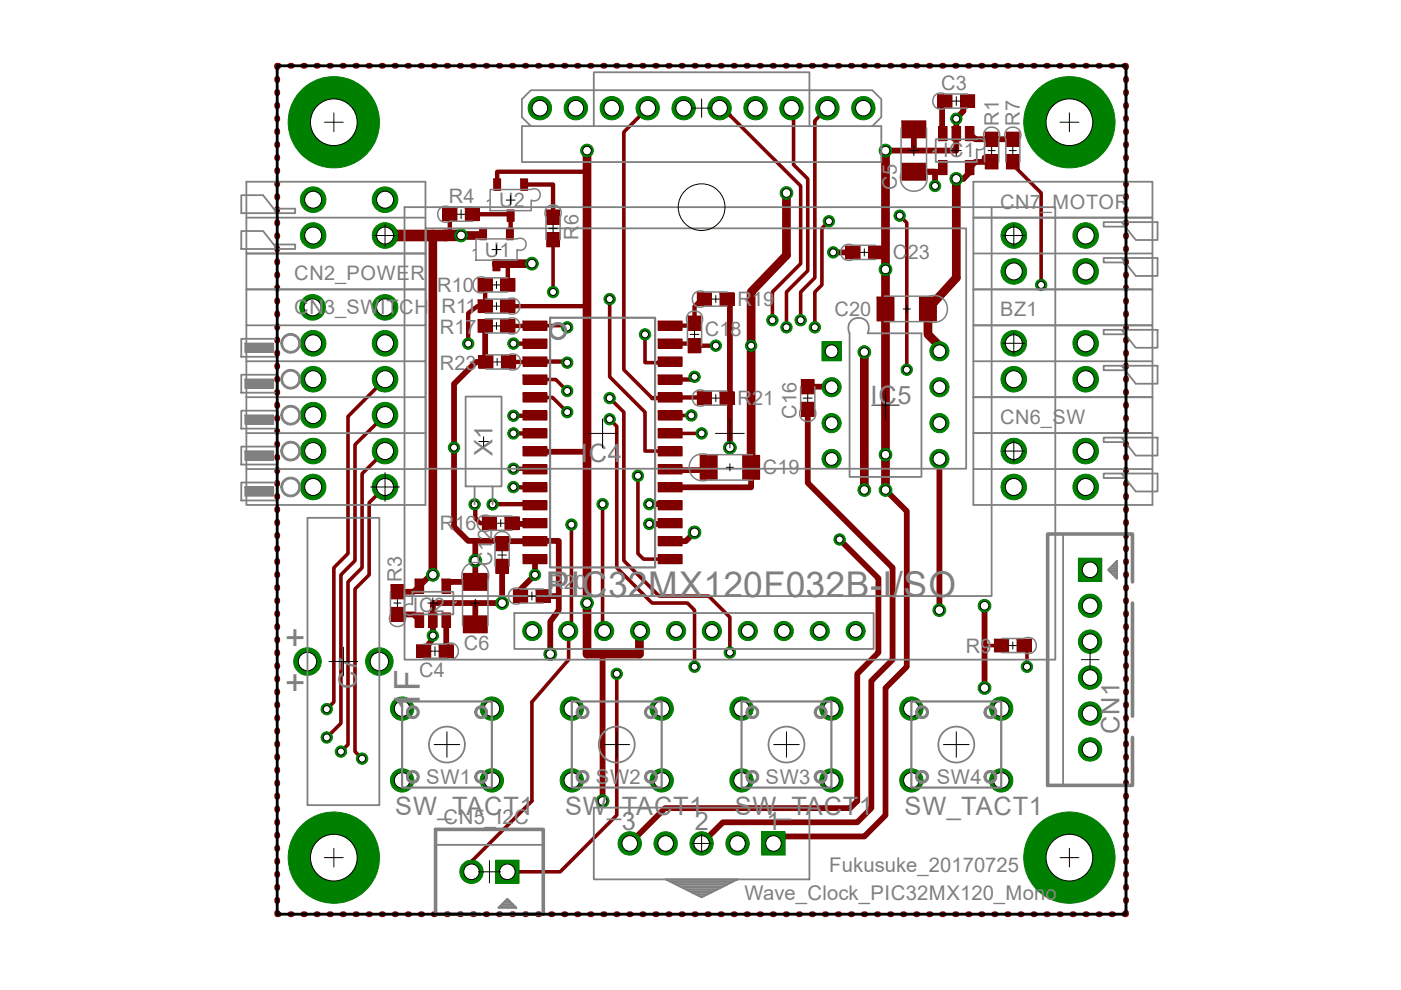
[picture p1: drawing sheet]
<svg xmlns="http://www.w3.org/2000/svg" width="297mm" height="210mm" viewBox="0 0 297 210" stroke-linecap="round" stroke-linejoin="round" font-family="sans-serif">
<defs><g id="words">
<g font-size="7.5" fill="#808080">
<text x="115.7" y="126.6">PIC32MX120F032B-I/SO</text>
<text x="65.2" y="147" transform="rotate(-90 65.2 147)">+ +</text>
<text x="89" y="150.8" transform="rotate(-90 89 150.8)">1F</text>
</g>
<g font-size="5.4" fill="#808080">
<text x="184.6" y="85.7">IC5</text>
<text x="104.4" y="96.8" transform="rotate(-90 104.4 96.8)">X1</text>
<text x="123.2" y="97.9">IC4</text>
<text x="75.7" y="146.2" transform="rotate(-90 75.7 146.2)">C7</text>
<text x="237.4" y="155.8" transform="rotate(-90 237.4 155.8)">CN1</text>
<text x="83.8" y="172.8">SW_TACT1</text>
<text x="119.8" y="172.8">SW_TACT1</text>
<text x="155.8" y="172.8">SW_TACT1</text>
<text x="191.8" y="172.8">SW_TACT1</text>
<text x="131.9" y="176.1">3</text>
<text x="147.3" y="176.1">2</text>
<text x="162.5" y="176.1">1</text>
</g>
<g font-size="4.3" fill="#808080">
<text x="90.4" y="166.4">SW1</text>
<text x="126.3" y="166.4">SW2</text>
<text x="162.3" y="166.4">SW3</text>
<text x="198.6" y="166.4">SW4</text>
<text x="94" y="174.8">CN5_I2C</text>
<text x="175.8" y="184.9">Fukusuke_20170725</text>
<text x="157.8" y="190.9">Wave_Clock_PIC32MX120_Mono</text>
</g>
<g font-size="4.2" fill="#808080">
<text x="199.5" y="19">C3</text>
<text x="211.7" y="26.8" transform="rotate(-90 211.7 26.8)">R1</text>
<text x="216.2" y="26.8" transform="rotate(-90 216.2 26.8)">R7</text>
<text x="199.9" y="33.3">IC1</text>
<text x="190.2" y="40.3" transform="rotate(-90 190.2 40.3)">C5</text>
<text x="95.2" y="43">R4</text>
<text x="105.8" y="43.9">U2</text>
<text x="212" y="44.3">CN7_MOTOR</text>
<text x="122.7" y="50.9" transform="rotate(-90 122.7 50.9)">R6</text>
<text x="62.4" y="59.5">CN2_POWER</text>
<text x="102.8" y="54.4">U1</text>
<text x="189.3" y="55">C23</text>
<text x="92.7" y="61.9">R10</text>
<text x="156.3" y="64.9">R19</text>
<text x="62.4" y="66.6">CN3_SWITCH</text>
<text x="93.3" y="70.9">R17</text>
<text x="93.6" y="66.4">R11</text>
<text x="149.4" y="71.2">C18</text>
<text x="176.9" y="67">C20</text>
<text x="212" y="67.1">BZ1</text>
<text x="93.3" y="78.4">R23</text>
<text x="156.3" y="85.9">R21</text>
<text x="168.8" y="88.8" transform="rotate(-90 168.8 88.8)">C16</text>
<text x="212" y="90">CN6_SW</text>
<text x="161.7" y="100.6">C19</text>
<text x="93.3" y="112.5">R16</text>
<text x="85.2" y="123.3" transform="rotate(-90 85.2 123.3)">R3</text>
<text x="104.4" y="120" transform="rotate(-90 104.4 120)">C12</text>
<text x="116.5" y="124.9">R20</text>
<text x="87.6" y="129.8">IC2</text>
<text x="98.3" y="137.8">C6</text>
<text x="88.9" y="143.5">C4</text>
<text x="204.8" y="138.4">R9</text>
</g>
</g></defs>
<path d="M110.9 68.1h5.1v1.9h-5.1z" fill="#800000"/>
<path d="M110.9 68.1h5.1v1.9h-5.1zM110.9 68.1h.1" fill="none" stroke="#800000" stroke-width=".21"/>
<path d="M110.9 71.9h5.1v2h-5.1z" fill="#800000"/>
<path d="M110.9 71.9h5.1v2h-5.1zM110.9 71.9h.1" fill="none" stroke="#800000" stroke-width=".21"/>
<path d="M110.9 75.7h5.1v2h-5.1z" fill="#800000"/>
<path d="M110.9 75.7h5.1v2h-5.1zM110.9 75.7h.1" fill="none" stroke="#800000" stroke-width=".21"/>
<path d="M110.9 79.5h5.1v2h-5.1z" fill="#800000"/>
<path d="M110.9 79.5h5.1v2h-5.1zM110.9 79.5h.1" fill="none" stroke="#800000" stroke-width=".21"/>
<path d="M110.9 83.3h5.1v2h-5.1z" fill="#800000"/>
<path d="M110.9 83.3h5.1v2h-5.1zM110.9 83.3h.1" fill="none" stroke="#800000" stroke-width=".21"/>
<path d="M110.9 87.1h5.1v2h-5.1z" fill="#800000"/>
<path d="M110.9 87.1h5.1v2h-5.1zM110.9 87.1h.1" fill="none" stroke="#800000" stroke-width=".21"/>
<path d="M110.9 91h5.1v1.9h-5.1z" fill="#800000"/>
<path d="M110.9 91h5.1v1.9h-5.1zM110.9 91h.1" fill="none" stroke="#800000" stroke-width=".21"/>
<path d="M110.9 94.8h5.1v1.9h-5.1z" fill="#800000"/>
<path d="M110.9 94.8h5.1v1.9h-5.1zM110.9 94.8h.1" fill="none" stroke="#800000" stroke-width=".21"/>
<path d="M110.9 98.6h5.1v1.9h-5.1z" fill="#800000"/>
<path d="M110.9 98.6h5.1v1.9h-5.1zM110.9 98.6h.1" fill="none" stroke="#800000" stroke-width=".21"/>
<path d="M110.9 102.4h5.1v1.9h-5.1z" fill="#800000"/>
<path d="M110.9 102.4h5.1v1.9h-5.1zM110.9 102.4h.1" fill="none" stroke="#800000" stroke-width=".21"/>
<path d="M139.5 98.6h5.1v1.9h-5.1z" fill="#800000"/>
<path d="M139.5 98.6h5.1v1.9h-5.1zM139.5 98.6h.1" fill="none" stroke="#800000" stroke-width=".21"/>
<path d="M139.5 102.4h5.1v1.9h-5.1z" fill="#800000"/>
<path d="M139.5 102.4h5.1v1.9h-5.1zM139.5 102.4h.1" fill="none" stroke="#800000" stroke-width=".21"/>
<path d="M139.5 106.2h5.1v1.9h-5.1z" fill="#800000"/>
<path d="M139.5 106.2h5.1v1.9h-5.1zM139.5 106.2h.1" fill="none" stroke="#800000" stroke-width=".21"/>
<path d="M139.5 110h5.1v2h-5.1z" fill="#800000"/>
<path d="M139.5 110h5.1v2h-5.1zM139.5 110h.1" fill="none" stroke="#800000" stroke-width=".21"/>
<path d="M139.5 113.8h5.1v2h-5.1z" fill="#800000"/>
<path d="M139.5 113.8h5.1v2h-5.1zM139.5 113.8h.1" fill="none" stroke="#800000" stroke-width=".21"/>
<path d="M139.5 117.6h5.1v2h-5.1z" fill="#800000"/>
<path d="M139.5 117.6h5.1v2h-5.1zM139.5 117.6h.1" fill="none" stroke="#800000" stroke-width=".21"/>
<path d="M110.9 117.6h5.1v2h-5.1z" fill="#800000"/>
<path d="M110.9 117.6h5.1v2h-5.1zM110.9 117.6h.1" fill="none" stroke="#800000" stroke-width=".21"/>
<path d="M110.9 113.8h5.1v2h-5.1z" fill="#800000"/>
<path d="M110.9 113.8h5.1v2h-5.1zM110.9 113.8h.1" fill="none" stroke="#800000" stroke-width=".21"/>
<path d="M110.9 110h5.1v2h-5.1z" fill="#800000"/>
<path d="M110.9 110h5.1v2h-5.1zM110.9 110h.1" fill="none" stroke="#800000" stroke-width=".21"/>
<path d="M110.9 106.2h5.1v1.9h-5.1z" fill="#800000"/>
<path d="M110.9 106.2h5.1v1.9h-5.1zM110.9 106.2h.1" fill="none" stroke="#800000" stroke-width=".21"/>
<path d="M139.5 94.8h5.1v1.9h-5.1z" fill="#800000"/>
<path d="M139.5 94.8h5.1v1.9h-5.1zM139.5 94.8h.1" fill="none" stroke="#800000" stroke-width=".21"/>
<path d="M139.5 91h5.1v1.9h-5.1z" fill="#800000"/>
<path d="M139.5 91h5.1v1.9h-5.1zM139.5 91h.1" fill="none" stroke="#800000" stroke-width=".21"/>
<path d="M139.5 87.1h5.1v2h-5.1z" fill="#800000"/>
<path d="M139.5 87.1h5.1v2h-5.1zM139.5 87.1h.1" fill="none" stroke="#800000" stroke-width=".21"/>
<path d="M139.5 83.3h5.1v2h-5.1z" fill="#800000"/>
<path d="M139.5 83.3h5.1v2h-5.1zM139.5 83.3h.1" fill="none" stroke="#800000" stroke-width=".21"/>
<path d="M139.5 79.5h5.1v2h-5.1z" fill="#800000"/>
<path d="M139.5 79.5h5.1v2h-5.1zM139.5 79.5h.1" fill="none" stroke="#800000" stroke-width=".21"/>
<path d="M139.5 75.7h5.1v2h-5.1z" fill="#800000"/>
<path d="M139.5 75.7h5.1v2h-5.1zM139.5 75.7h.1" fill="none" stroke="#800000" stroke-width=".21"/>
<path d="M139.5 71.9h5.1v2h-5.1z" fill="#800000"/>
<path d="M139.5 71.9h5.1v2h-5.1zM139.5 71.9h.1" fill="none" stroke="#800000" stroke-width=".21"/>
<path d="M139.5 68.1h5.1v1.9h-5.1z" fill="#800000"/>
<path d="M139.5 68.1h5.1v1.9h-5.1zM139.5 68.1h.1" fill="none" stroke="#800000" stroke-width=".21"/>
<path d="M145.9 67h2.7v3h-2.7z" fill="#800000"/>
<path d="M145.9 67h2.7v3h-2.7zM145.9 67h.1" fill="none" stroke="#800000" stroke-width=".21"/>
<path d="M145.9 71.8h2.7v3h-2.7z" fill="#800000"/>
<path d="M145.9 71.8h2.7v3h-2.7zM145.9 71.8h.1" fill="none" stroke="#800000" stroke-width=".21"/>
<path d="M105.1 113.8h2.7v3h-2.7z" fill="#800000"/>
<path d="M105.1 113.8h2.7v3h-2.7zM105.1 113.8h.1" fill="none" stroke="#800000" stroke-width=".21"/>
<path d="M105.1 118.6h2.7v3h-2.7z" fill="#800000"/>
<path d="M105.1 118.6h2.7v3h-2.7zM105.1 118.6h.1" fill="none" stroke="#800000" stroke-width=".21"/>
<path d="M147.8 62.1h3.1v2.7h-3.1z" fill="#800000"/>
<path d="M147.8 62.1h3.1v2.7h-3.1zM147.8 62.1h.1" fill="none" stroke="#800000" stroke-width=".21"/>
<path d="M152.7 62.1h3v2.7h-3z" fill="#800000"/>
<path d="M152.7 62.1h3v2.7h-3zM152.7 62.1h.1" fill="none" stroke="#800000" stroke-width=".21"/>
<path d="M106.2 67.8h3v2.7h-3z" fill="#800000"/>
<path d="M106.2 67.8h3v2.7h-3zM106.2 67.8h.1" fill="none" stroke="#800000" stroke-width=".21"/>
<path d="M101.4 67.8h3v2.7h-3z" fill="#800000"/>
<path d="M101.4 67.8h3v2.7h-3zM101.4 67.8h.1" fill="none" stroke="#800000" stroke-width=".21"/>
<path d="M148.5 96.6h3.6v5.1h-3.6z" fill="#800000"/>
<path d="M148.5 96.6h3.6v5.1h-3.6zM148.5 96.6h.1" fill="none" stroke="#800000" stroke-width=".21"/>
<path d="M157.5 96.6h3.6v5.1h-3.6z" fill="#800000"/>
<path d="M157.5 96.6h3.6v5.1h-3.6zM157.5 96.6h.1" fill="none" stroke="#800000" stroke-width=".21"/>
<path d="M147.8 83.1h3.1v2.7h-3.1z" fill="#800000"/>
<path d="M147.8 83.1h3.1v2.7h-3.1zM147.8 83.1h.1" fill="none" stroke="#800000" stroke-width=".21"/>
<path d="M152.7 83.1h3v2.7h-3z" fill="#800000"/>
<path d="M152.7 83.1h3v2.7h-3zM152.7 83.1h.1" fill="none" stroke="#800000" stroke-width=".21"/>
<path d="M106.3 75.4h3v2.7h-3z" fill="#800000"/>
<path d="M106.3 75.4h3v2.7h-3zM106.3 75.4h.1" fill="none" stroke="#800000" stroke-width=".21"/>
<path d="M101.5 75.4h3v2.7h-3z" fill="#800000"/>
<path d="M101.5 75.4h3v2.7h-3zM101.5 75.4h.1" fill="none" stroke="#800000" stroke-width=".21"/>
<path d="M169.9 85.3h2.7v3h-2.7z" fill="#800000"/>
<path d="M169.9 85.3h2.7v3h-2.7zM169.9 85.3h.1" fill="none" stroke="#800000" stroke-width=".21"/>
<path d="M169.9 80.5h2.7v3h-2.7z" fill="#800000"/>
<path d="M169.9 80.5h2.7v3h-2.7zM169.9 80.5h.1" fill="none" stroke="#800000" stroke-width=".21"/>
<path d="M194.9 63h3.6v5.1h-3.6z" fill="#800000"/>
<path d="M194.9 63h3.6v5.1h-3.6zM194.9 63h.1" fill="none" stroke="#800000" stroke-width=".21"/>
<path d="M185.9 63h3.6v5.1h-3.6z" fill="#800000"/>
<path d="M185.9 63h3.6v5.1h-3.6zM185.9 63h.1" fill="none" stroke="#800000" stroke-width=".21"/>
<path d="M102.3 109.6h3v2.7h-3z" fill="#800000"/>
<path d="M102.3 109.6h3v2.7h-3zM102.3 109.6h.1" fill="none" stroke="#800000" stroke-width=".21"/>
<path d="M107.1 109.6h3v2.7h-3z" fill="#800000"/>
<path d="M107.1 109.6h3v2.7h-3zM107.1 109.6h.1" fill="none" stroke="#800000" stroke-width=".21"/>
<path d="M108.9 125.1h3v2.7h-3z" fill="#800000"/>
<path d="M108.9 125.1h3v2.7h-3zM108.9 125.1h.1" fill="none" stroke="#800000" stroke-width=".21"/>
<path d="M113.7 125.1h3v2.7h-3z" fill="#800000"/>
<path d="M113.7 125.1h3v2.7h-3zM113.7 125.1h.1" fill="none" stroke="#800000" stroke-width=".21"/>
<path d="M88 130h1.8v3h-1.8z" fill="#800000"/>
<path d="M88 130h1.8v3h-1.8zM88 130h.1" fill="none" stroke="#800000" stroke-width=".21"/>
<path d="M90.9 130h1.8v3h-1.8z" fill="#800000"/>
<path d="M90.9 130h1.8v3h-1.8zM90.9 130h.1" fill="none" stroke="#800000" stroke-width=".21"/>
<path d="M93.7 130h1.8v3h-1.8z" fill="#800000"/>
<path d="M93.7 130h1.8v3h-1.8zM93.7 130h.1" fill="none" stroke="#800000" stroke-width=".21"/>
<path d="M88 122.8h1.8v3h-1.8z" fill="#800000"/>
<path d="M88 122.8h1.8v3h-1.8zM88 122.8h.1" fill="none" stroke="#800000" stroke-width=".21"/>
<path d="M93.7 122.8h1.8v3h-1.8z" fill="#800000"/>
<path d="M93.7 122.8h1.8v3h-1.8zM93.7 122.8h.1" fill="none" stroke="#800000" stroke-width=".21"/>
<path d="M98.2 121.6h5.1v3.6h-5.1z" fill="#800000"/>
<path d="M98.2 121.6h5.1v3.6h-5.1zM98.2 121.6h.1" fill="none" stroke="#800000" stroke-width=".21"/>
<path d="M98.2 130.6h5.1v3.6h-5.1z" fill="#800000"/>
<path d="M98.2 130.6h5.1v3.6h-5.1zM98.2 130.6h.1" fill="none" stroke="#800000" stroke-width=".21"/>
<path d="M93.1 136.8h3v2.7h-3z" fill="#800000"/>
<path d="M93.1 136.8h3v2.7h-3zM93.1 136.8h.1" fill="none" stroke="#800000" stroke-width=".21"/>
<path d="M88.3 136.8h3v2.7h-3z" fill="#800000"/>
<path d="M88.3 136.8h3v2.7h-3zM88.3 136.8h.1" fill="none" stroke="#800000" stroke-width=".21"/>
<path d="M204.7 26.8h1.8v3h-1.8z" fill="#800000"/>
<path d="M204.7 26.8h1.8v3h-1.8zM204.7 26.8h.1" fill="none" stroke="#800000" stroke-width=".21"/>
<path d="M201.8 26.8h1.9v3h-1.9z" fill="#800000"/>
<path d="M201.8 26.8h1.9v3h-1.9zM201.8 26.8h.1" fill="none" stroke="#800000" stroke-width=".21"/>
<path d="M199 26.8h1.8v3h-1.8z" fill="#800000"/>
<path d="M199 26.8h1.8v3h-1.8zM199 26.8h.1" fill="none" stroke="#800000" stroke-width=".21"/>
<path d="M204.7 34h1.8v3h-1.8z" fill="#800000"/>
<path d="M204.7 34h1.8v3h-1.8zM204.7 34h.1" fill="none" stroke="#800000" stroke-width=".21"/>
<path d="M199 34h1.8v3h-1.8z" fill="#800000"/>
<path d="M199 34h1.8v3h-1.8zM199 34h.1" fill="none" stroke="#800000" stroke-width=".21"/>
<path d="M191.2 34.6h5.1v3.6h-5.1z" fill="#800000"/>
<path d="M191.2 34.6h5.1v3.6h-5.1zM191.2 34.6h.1" fill="none" stroke="#800000" stroke-width=".21"/>
<path d="M191.2 25.6h5.1v3.6h-5.1z" fill="#800000"/>
<path d="M191.2 25.6h5.1v3.6h-5.1zM191.2 25.6h.1" fill="none" stroke="#800000" stroke-width=".21"/>
<path d="M198.8 20.1h3v2.7h-3z" fill="#800000"/>
<path d="M198.8 20.1h3v2.7h-3zM198.8 20.1h.1" fill="none" stroke="#800000" stroke-width=".21"/>
<path d="M203.6 20.1h3v2.7h-3z" fill="#800000"/>
<path d="M203.6 20.1h3v2.7h-3zM203.6 20.1h.1" fill="none" stroke="#800000" stroke-width=".21"/>
<path d="M82.9 128.8h2.7v3h-2.7z" fill="#800000"/>
<path d="M82.9 128.8h2.7v3h-2.7zM82.9 128.8h.1" fill="none" stroke="#800000" stroke-width=".21"/>
<path d="M82.9 124h2.7v3h-2.7z" fill="#800000"/>
<path d="M82.9 124h2.7v3h-2.7zM82.9 124h.1" fill="none" stroke="#800000" stroke-width=".21"/>
<path d="M208.9 28h2.7v3h-2.7z" fill="#800000"/>
<path d="M208.9 28h2.7v3h-2.7zM208.9 28h.1" fill="none" stroke="#800000" stroke-width=".21"/>
<path d="M208.9 32.8h2.7v3h-2.7z" fill="#800000"/>
<path d="M208.9 32.8h2.7v3h-2.7zM208.9 32.8h.1" fill="none" stroke="#800000" stroke-width=".21"/>
<path d="M110.4 37.9h1.5v2.4h-1.5z" fill="#800000"/>
<path d="M110.4 37.9h1.5v2.4h-1.5zM110.4 37.9h.1" fill="none" stroke="#800000" stroke-width=".21"/>
<path d="M104.7 37.9h1.4v2.4h-1.4z" fill="#800000"/>
<path d="M104.7 37.9h1.4v2.4h-1.4zM104.7 37.9h.1" fill="none" stroke="#800000" stroke-width=".21"/>
<path d="M107.5 44.5h1.5v2.4h-1.5z" fill="#800000"/>
<path d="M107.5 44.5h1.5v2.4h-1.5zM107.5 44.5h.1" fill="none" stroke="#800000" stroke-width=".21"/>
<path d="M107.4 48.4h1.5v2.4h-1.5z" fill="#800000"/>
<path d="M107.4 48.4h1.5v2.4h-1.5zM107.4 48.4h.1" fill="none" stroke="#800000" stroke-width=".21"/>
<path d="M101.7 48.4h1.5v2.4h-1.5z" fill="#800000"/>
<path d="M101.7 48.4h1.5v2.4h-1.5zM101.7 48.4h.1" fill="none" stroke="#800000" stroke-width=".21"/>
<path d="M104.5 55h1.5v2.4h-1.5z" fill="#800000"/>
<path d="M104.5 55h1.5v2.4h-1.5zM104.5 55h.1" fill="none" stroke="#800000" stroke-width=".21"/>
<path d="M93.9 44.1h3v2.7h-3z" fill="#800000"/>
<path d="M93.9 44.1h3v2.7h-3zM93.9 44.1h.1" fill="none" stroke="#800000" stroke-width=".21"/>
<path d="M98.7 44.1h3v2.7h-3z" fill="#800000"/>
<path d="M98.7 44.1h3v2.7h-3zM98.7 44.1h.1" fill="none" stroke="#800000" stroke-width=".21"/>
<path d="M215.6 135.6h3v2.7h-3z" fill="#800000"/>
<path d="M215.6 135.6h3v2.7h-3zM215.6 135.6h.1" fill="none" stroke="#800000" stroke-width=".21"/>
<path d="M210.8 135.6h3v2.7h-3z" fill="#800000"/>
<path d="M210.8 135.6h3v2.7h-3zM210.8 135.6h.1" fill="none" stroke="#800000" stroke-width=".21"/>
<path d="M179.3 52.2h3v2.7h-3z" fill="#800000"/>
<path d="M179.3 52.2h3v2.7h-3zM179.3 52.2h.1" fill="none" stroke="#800000" stroke-width=".21"/>
<path d="M184.1 52.2h3.1v2.7h-3.1z" fill="#800000"/>
<path d="M184.1 52.2h3.1v2.7h-3.1zM184.1 52.2h.1" fill="none" stroke="#800000" stroke-width=".21"/>
<path d="M101.4 59.1h3v2.7h-3z" fill="#800000"/>
<path d="M101.4 59.1h3v2.7h-3zM101.4 59.1h.1" fill="none" stroke="#800000" stroke-width=".21"/>
<path d="M106.2 59.1h3v2.7h-3z" fill="#800000"/>
<path d="M106.2 59.1h3v2.7h-3zM106.2 59.1h.1" fill="none" stroke="#800000" stroke-width=".21"/>
<path d="M106.2 63.6h3v2.7h-3z" fill="#800000"/>
<path d="M106.2 63.6h3v2.7h-3zM106.2 63.6h.1" fill="none" stroke="#800000" stroke-width=".21"/>
<path d="M101.4 63.6h3v2.7h-3z" fill="#800000"/>
<path d="M101.4 63.6h3v2.7h-3zM101.4 63.6h.1" fill="none" stroke="#800000" stroke-width=".21"/>
<path d="M115.9 44.5h2.7v3h-2.7z" fill="#800000"/>
<path d="M115.9 44.5h2.7v3h-2.7zM115.9 44.5h.1" fill="none" stroke="#800000" stroke-width=".21"/>
<path d="M115.9 49.3h2.7v3h-2.7z" fill="#800000"/>
<path d="M115.9 49.3h2.7v3h-2.7zM115.9 49.3h.1" fill="none" stroke="#800000" stroke-width=".21"/>
<path d="M213.4 28h2.7v3h-2.7z" fill="#800000"/>
<path d="M213.4 28h2.7v3h-2.7zM213.4 28h.1" fill="none" stroke="#800000" stroke-width=".21"/>
<path d="M213.4 32.8h2.7v3h-2.7z" fill="#800000"/>
<path d="M213.4 32.8h2.7v3h-2.7zM213.4 32.8h.1" fill="none" stroke="#800000" stroke-width=".21"/>
<g fill="none" stroke="#800000" stroke-width=".93">
<path d="M111.1 39.1h6.2v6.9M124.5 36.4h-19.1v2.7M152.6 22.9h.7l1.4 1.5M167.8 22.9l.5 .5M95.4 45.4v4l-.6 .6M100.2 45.4h7.8l.3 .3v3.8l-.2 .1M105.3 56.2h2.4v4.2M102.9 60.4v4.5h-1.7l-1.9 1.5v6.5M107.7 64.9h16.8M107.8 76.8l12.2-.1 .3 .2M108.9 72.9h4.5M113.4 69.1h-5.7"/>
<path d="M142.1 69.1h4.6M142.1 72.9h4.7l.5 .4h4.5M142.1 76.7l-2.6 .2M147.3 79.9l-.6 .6h-4.6M149.3 63.4h-.5l-1.5 1.5v3.6M108.9 99.4h4.4l.1 .1M108.9 91.9h4.5M113.4 88.1l-4.5 .1M138.3 84.4l3.8-.1h7.2v.1M142 95.7h.1M153.3 84.4h.9M100.8 107.1v2.8l1 1.1h2"/>
<path d="M108.9 103.3l4.5 .1M113.4 106.9l-9 .1"/>
</g>
<g fill="none" stroke="#800000" stroke-width=".76">
<path d="M137.3 22.9l-5 5.1v50.4l6 6M154.7 24.4l15.1 15v16.5l-6 6v6M168.3 23.4v11.5l3 3v19.5l-4.6 4.5v7.5M175.4 22.9l-2.6 2.7v33.3l-3 3v6M214.7 34.3v.6l6 6v19.5M117.3 50.8v11.1M175.7 46.9l-1.4 1.5v12l-1.5 1.5v7.5M190.8 45.7l1.5 1.5v31.2M102.9 76.6l.1 .2M113.4 69.1h6.5l.4 .3M129.3 63.4v16.5l7.5 7.5v8.3h5.2M136.8 70.9v6h2.7"/>
<path d="M81.6 88.1l-6.3 6.2v24.6l-3 3v31.5l-3 3M81.6 95.7l-4.8 4.8v19.9l-3 3v34.5l-1.5 1.5M81.6 80.4l-7.8 7.9v29.1l-3 3v28.5l-1.5 1.5M113.4 84.3h3.8l3.1 3.1M113.4 80.5h4.4l2.5 2.4M129.3 88.9l1.5 1.5v30l7.5 7.5h7.5l1.5 1.5v12M129.3 84.4l3 3v31.5l7.5 7.5h10.5l4.4 4.5v7.5M142.1 88.1h4.5M142.1 91.9h6.7M81.6 103.3l-3.3 3.3v15.3l-3 3v34.5l1.5 1.5M121.2 111.3v20.7l-.6 .6v7.3l-7.8 9v21l-12.6 12.6-.2 2.4M127.8 106.9v27"/>
<path d="M135.3 100.9v16.5l1.1 1.2h5.7M142.1 111l.1 .1M208.7 136.9h3.6M217.1 136.9h.6v4.5M130.8 142.9v30l-12 12h-11.2"/>
</g>
<path d="M124.5 31.9v106.8h11.1v-4.8M187.7 31.9v72M202.8 37.9v21l-6.1 6.6v5.4l2.5 2.5v1.1M91.8 49.9v71.6M94.2 49.9v.1M97.8 49.9l4.3 .1M112.5 55.9h-7.2v.3M166.7 40.9v13.2l-7.4 7.8v37.2M183.3 74.7v29.2M154.2 84.4h.5" fill="none" stroke="#800000" stroke-width="1.8"/>
<g fill="none" stroke="#800000" stroke-width="1.2">
<path d="M58.8 16.7v.3M58.8 19.5v.3M59.1 13.9h-.3v.4M61.5 13.9h.4M64.3 13.9h.3M67.1 13.9h.3M69.8 13.9h.4M72.6 13.9h.3M75.4 13.9h.3M78.1 13.9h.3M80.9 13.9h.3M83.6 13.9h.4"/>
<path d="M86.4 13.9h.3M89.2 13.9h.3M91.9 13.9h.4M94.7 13.9h.3M97.5 13.9h.3M100.2 13.9h.4M103 13.9h.3M105.8 13.9h.3M108.5 13.9h.4M111.3 13.9h.3M114 13.9h.4M116.8 13.9h.3"/>
<path d="M119.6 13.9h.3M122.3 13.9h.4M125.1 13.9h.3M127.9 13.9h.3M130.6 13.9h.4M133.4 13.9h.3M136.2 13.9h.3M138.9 13.9h.4M141.7 13.9h.3M144.5 13.9h.3M147.2 13.9h.3M150 13.9h.3"/>
<path d="M152.7 13.9h.4M155.5 13.9h.3M158.3 13.9h.3M161 13.9h.4M163.8 13.9h.3M166.6 13.9h.3M169.3 13.9h.3M172.1 13.9h.3M174.9 13.9h.3M177.6 13.9h.3M180.4 13.9h.3M183.1 13.9h.4"/>
<path d="M185.9 13.9h.3M188.7 13.9h.3M191.4 13.9h.3M194.2 13.9h.3M197 13.9h.3M199.7 13.9h.3M202.5 13.9h.3M205.2 13.9h.4M208 13.9h.3M210.8 13.9h.3M213.5 13.9h.4M216.3 13.9h.3"/>
<path d="M219.1 13.9h.3M221.8 13.9h.4M224.6 13.9h.3M227.3 13.9h.4M230.1 13.9h.3M232.9 13.9h.3M235.6 13.9h.4M238.4 13.9h.3v.4M238.7 16.7v.3M238.7 19.5v.3M58.8 22.2v.4M58.8 25v.3"/>
<path d="M58.8 27.7v.4M58.8 30.5v.3M58.8 33.3v.3M58.8 36v.4M58.8 38.8v.3M193.8 27.4v4.5h-6.1M199.9 35.5l-.2 .9h-5.9h4.4v3M200.3 21.4l-.6 1.5v4.5l.2 .9M202.8 28.9v3h-9M202.8 25.3v3M205.1 21.4h-.8v2.1l-1.5 1.7M205.7 27.4l-.1 .9 1.2 1.2h7.9"/>
<path d="M208.7 33.4l1.5 .9h-3.4l-1.2 1.2 .1 .9-1.4 1.5h-1.5M238.7 22.2v.4M238.7 25v.3M238.7 27.7v.4M238.7 30.5v.3M238.7 33.3v.3M238.7 36v.4M238.7 38.8v.3M58.8 41.6v.3M58.8 44.3v.4M58.8 47.1v.3M58.8 49.9v.3"/>
<path d="M58.8 52.6v.4M58.8 55.4v.3M58.8 58.2v.3M91.8 49.9l-.1 .1M102.4 49.6l-.3 .4M112.6 55.6l.2 .3h-.3M176.7 53.5h4.1M185.6 53.5h1.3l.8 .9M238.7 41.6v.3M238.7 44.3v.4M238.7 47.1v.3M238.7 49.9v.3"/>
<path d="M238.7 52.6v.4M238.7 55.4v.3M238.7 58.2v.3M58.8 60.9v.4M58.8 63.7v.3M58.8 66.4v.4M58.8 69.2v.3M58.8 72v.3M58.8 74.7v.4M58.8 77.5v.3M102.9 69.1v7.5M103 76.8h-2.1l-4.6 4.6v30.3l3 3h6.6l.6 .6 .5-.5 11.5-.1v14.7l-1.8 2.4v6.9"/>
<path d="M147.3 68.5l-.6 .6M154.2 63.4l.5 .8v19.9l-.5 .3M238.7 60.9v.4M238.7 63.7v.3M238.7 66.4v.4M238.7 69.2v.3M238.7 72v.3M238.7 74.7v.4M238.7 77.5v.3M58.8 80.3v.3M58.8 83v.4M58.8 85.8v.3"/>
<path d="M58.8 88.6v.3M58.8 91.3v.4M58.8 94.1v.3M58.8 96.9v.3M58.8 99.6v.3M113.7 95.8h10.8M150.3 99.1h.3v.6h-8.4l-.1-.2M154.7 84.4v10.5M159.3 99.1v4.3h-17.2M171.3 82l5 .1M171.3 86.8v15.6l17.9 18v19.5l-4.5 4.5v27l-2.9 3h-28.5l-4.5 4.5M199.2 97.3v32.1"/>
<path d="M238.7 80.3v.3M238.7 83v.4M238.7 85.8v.3M238.7 88.6v.3M238.7 91.3v.4M238.7 94.1v.3M238.7 96.9v.3M238.7 99.6v.3M58.8 102.4v.3M58.8 105.1v.4M58.8 107.9v.3M58.8 110.7v.3"/>
<path d="M58.8 113.4v.3M58.8 116.2v.3M58.8 119v.3M100.6 107l.2 .1M101.1 114.7l-.3 .3v8.4h-5.3l-.9 .9M108.6 111v.1h4.8v-.1M113.4 106.9v.3M113.4 118.6v3.3l-3 3.1v1.4M137.7 111.1h4.5M137.7 106.9h2.1l2.3 .3M147.3 112.9l-1.9 1.9h-3.3M178 114.4l8.2 8.3v15.7l-4.4 4.5v27l-1.5 1.5h-39.3l-7.5 7.5"/>
<path d="M187.7 103.9l4.6 4.5v33l-4.6 4.5v27l-4.4 4.5h-18.1l-1.2 1.3v.2M238.7 102.4v.3M238.7 105.1v.4M238.7 107.9v.3M238.7 110.7v.3M238.7 113.4v.3M238.7 116.2v.3M238.7 119v.3M58.8 121.7v.3M58.8 124.5v.3M58.8 127.3v.3M58.8 130v.3"/>
<path d="M58.8 132.8v.3M58.8 135.6v.3M58.8 138.3v.3M84.3 130.3h3.4l1.2 1.2M91.8 131.5v3.9l-2 2.7M91.8 121.9h-.5l-3.6 3.6h-3.4M91.8 121.5l-.5 .4M94.6 131.5v6.6M100.8 132.4v-4.5h-9v6.9M106.5 120.1v7.8h-5.7M115.2 126.4h3.3M120.6 133.6l-.1 .2"/>
<path d="M127.8 138.7v31.2M128.1 133.8l-.3 .1M135.7 133.8l-.1 .1M208.7 128.5v17.4M238.7 121.7v.3M238.7 124.5v.3M238.7 127.3v.3M238.7 130v.3M238.7 132.8v.3M238.7 135.6v.3M238.7 138.3v.3M58.8 141.1v.3"/>
<path d="M58.8 143.8v.4M58.8 146.6v.3M58.8 149.4v.3M58.8 152.1v.3M58.8 154.9v.3M58.8 157.6v.4M238.7 141.1v.3M238.7 143.8v.4M238.7 146.6v.3M238.7 149.4v.3M238.7 152.1v.3M238.7 154.9v.3"/>
<path d="M238.7 157.6v.4M58.8 160.4v.3M58.8 163.2v.3M58.8 165.9v.4M58.8 168.7v.3M58.8 171.5v.3M58.8 174.2v.4M58.8 177v.3M58.8 179.8v.3M238.7 160.4v.3M238.7 163.2v.3M238.7 165.9v.4"/>
<path d="M238.7 168.7v.3M238.7 171.5v.3M238.7 174.2v.4M238.7 177v.3M238.7 179.8v.3M58.8 182.5v.4M58.8 185.3v.3M58.8 188v.4M58.8 193.6v.3h.3M58.8 190.8v.3M61.5 193.9h.4M64.3 193.9h.3"/>
<path d="M67.1 193.9h.3M69.8 193.9h.4M72.6 193.9h.3M75.4 193.9h.3M78.1 193.9h.3M80.9 193.9h.3M83.6 193.9h.4M86.4 193.9h.3M89.2 193.9h.3M91.9 193.9h.4M94.7 193.9h.3M97.5 193.9h.3"/>
<path d="M100.2 193.9h.4M103 193.9h.3M105.8 193.9h.3M108.5 193.9h.4M111.3 193.9h.3M114 193.9h.4M116.8 193.9h.3M119.6 193.9h.3M122.3 193.9h.4M125.1 193.9h.3M127.9 193.9h.3M130.6 193.9h.4"/>
<path d="M133.4 193.9h.3M136.2 193.9h.3M138.9 193.9h.4M141.7 193.9h.3M144.5 193.9h.3M147.2 193.9h.3M150 193.9h.3M152.7 193.9h.4M155.5 193.9h.3M158.3 193.9h.3M161 193.9h.4M163.8 193.9h.3"/>
<path d="M166.6 193.9h.3M169.3 193.9h.3M172.1 193.9h.3M174.9 193.9h.3M177.6 193.9h.3M180.4 193.9h.3M183.1 193.9h.4M185.9 193.9h.3M188.7 193.9h.3M191.4 193.9h.3M194.2 193.9h.3M197 193.9h.3"/>
<path d="M199.7 193.9h.3M202.5 193.9h.3M205.2 193.9h.4M208 193.9h.3M210.8 193.9h.3M213.5 193.9h.4M216.3 193.9h.3M219.1 193.9h.3M221.8 193.9h.4M224.6 193.9h.3M227.3 193.9h.4M230.1 193.9h.3"/>
<path d="M232.9 193.9h.3M235.6 193.9h.4M238.7 193.6v.3h-.3M238.7 182.5v.4M238.7 185.3v.3M238.7 188v.4M238.7 190.8v.3"/>
</g>
<path d="M81.6 50h13.2M94.2 49.9h3.6" fill="none" stroke="#800000" stroke-width="2.5"/>
<circle cx="100.6" cy="107" r="1.2" fill="#008000"/>
<circle cx="100.6" cy="107" r="1.2" fill="none" stroke="#008000" stroke-width=".21"/>
<circle cx="100.6" cy="107" r=".74" fill="#fff"/>
<circle cx="100.6" cy="107" r=".74" fill="none" stroke="#000" stroke-width=".21"/>
<circle cx="104.4" cy="107" r="1.2" fill="#008000"/>
<circle cx="104.4" cy="107" r="1.2" fill="none" stroke="#008000" stroke-width=".21"/>
<circle cx="104.4" cy="107" r=".74" fill="#fff"/>
<circle cx="104.4" cy="107" r=".74" fill="none" stroke="#000" stroke-width=".21"/>
<path d="M228.6 118.4h5v4.9h-5z" fill="#008000"/>
<path d="M228.6 118.4h5v4.9h-5z" fill="none" stroke="#008000" stroke-width=".21"/>
<circle cx="231.1" cy="120.9" r="1.65" fill="#fff"/>
<circle cx="231.1" cy="120.9" r="1.65" fill="none" stroke="#000" stroke-width=".21"/>
<circle cx="231.1" cy="128.5" r="2.48" fill="#008000"/>
<circle cx="231.1" cy="128.5" r="2.48" fill="none" stroke="#008000" stroke-width=".21"/>
<circle cx="231.1" cy="128.5" r="1.65" fill="#fff"/>
<circle cx="231.1" cy="128.5" r="1.65" fill="none" stroke="#000" stroke-width=".21"/>
<circle cx="231.1" cy="136.1" r="2.48" fill="#008000"/>
<circle cx="231.1" cy="136.1" r="2.48" fill="none" stroke="#008000" stroke-width=".21"/>
<circle cx="231.1" cy="136.1" r="1.65" fill="#fff"/>
<circle cx="231.1" cy="136.1" r="1.65" fill="none" stroke="#000" stroke-width=".21"/>
<circle cx="231.1" cy="143.7" r="2.48" fill="#008000"/>
<circle cx="231.1" cy="143.7" r="2.48" fill="none" stroke="#008000" stroke-width=".21"/>
<circle cx="231.1" cy="143.7" r="1.65" fill="#fff"/>
<circle cx="231.1" cy="143.7" r="1.65" fill="none" stroke="#000" stroke-width=".21"/>
<circle cx="231.1" cy="151.3" r="2.48" fill="#008000"/>
<circle cx="231.1" cy="151.3" r="2.48" fill="none" stroke="#008000" stroke-width=".21"/>
<circle cx="231.1" cy="151.3" r="1.65" fill="#fff"/>
<circle cx="231.1" cy="151.3" r="1.65" fill="none" stroke="#000" stroke-width=".21"/>
<circle cx="231.1" cy="159" r="2.48" fill="#008000"/>
<circle cx="231.1" cy="159" r="2.48" fill="none" stroke="#008000" stroke-width=".21"/>
<circle cx="231.1" cy="159" r="1.65" fill="#fff"/>
<circle cx="231.1" cy="159" r="1.65" fill="none" stroke="#000" stroke-width=".21"/>
<circle cx="183" cy="22.9" r="2.48" fill="#008000"/>
<circle cx="183" cy="22.9" r="2.48" fill="none" stroke="#008000" stroke-width=".21"/>
<circle cx="183" cy="22.9" r="1.65" fill="#fff"/>
<circle cx="183" cy="22.9" r="1.65" fill="none" stroke="#000" stroke-width=".21"/>
<circle cx="175.4" cy="22.9" r="2.48" fill="#008000"/>
<circle cx="175.4" cy="22.9" r="2.48" fill="none" stroke="#008000" stroke-width=".21"/>
<circle cx="175.4" cy="22.9" r="1.65" fill="#fff"/>
<circle cx="175.4" cy="22.9" r="1.65" fill="none" stroke="#000" stroke-width=".21"/>
<circle cx="167.8" cy="22.9" r="2.48" fill="#008000"/>
<circle cx="167.8" cy="22.9" r="2.48" fill="none" stroke="#008000" stroke-width=".21"/>
<circle cx="167.8" cy="22.9" r="1.65" fill="#fff"/>
<circle cx="167.8" cy="22.9" r="1.65" fill="none" stroke="#000" stroke-width=".21"/>
<circle cx="160.2" cy="22.9" r="2.48" fill="#008000"/>
<circle cx="160.2" cy="22.9" r="2.48" fill="none" stroke="#008000" stroke-width=".21"/>
<circle cx="160.2" cy="22.9" r="1.65" fill="#fff"/>
<circle cx="160.2" cy="22.9" r="1.65" fill="none" stroke="#000" stroke-width=".21"/>
<circle cx="152.6" cy="22.9" r="2.48" fill="#008000"/>
<circle cx="152.6" cy="22.9" r="2.48" fill="none" stroke="#008000" stroke-width=".21"/>
<circle cx="152.6" cy="22.9" r="1.65" fill="#fff"/>
<circle cx="152.6" cy="22.9" r="1.65" fill="none" stroke="#000" stroke-width=".21"/>
<circle cx="144.9" cy="22.9" r="2.48" fill="#008000"/>
<circle cx="144.9" cy="22.9" r="2.48" fill="none" stroke="#008000" stroke-width=".21"/>
<circle cx="144.9" cy="22.9" r="1.65" fill="#fff"/>
<circle cx="144.9" cy="22.9" r="1.65" fill="none" stroke="#000" stroke-width=".21"/>
<circle cx="137.3" cy="22.9" r="2.48" fill="#008000"/>
<circle cx="137.3" cy="22.9" r="2.48" fill="none" stroke="#008000" stroke-width=".21"/>
<circle cx="137.3" cy="22.9" r="1.65" fill="#fff"/>
<circle cx="137.3" cy="22.9" r="1.65" fill="none" stroke="#000" stroke-width=".21"/>
<circle cx="129.7" cy="22.9" r="2.48" fill="#008000"/>
<circle cx="129.7" cy="22.9" r="2.48" fill="none" stroke="#008000" stroke-width=".21"/>
<circle cx="129.7" cy="22.9" r="1.65" fill="#fff"/>
<circle cx="129.7" cy="22.9" r="1.65" fill="none" stroke="#000" stroke-width=".21"/>
<circle cx="122.1" cy="22.9" r="2.48" fill="#008000"/>
<circle cx="122.1" cy="22.9" r="2.48" fill="none" stroke="#008000" stroke-width=".21"/>
<circle cx="122.1" cy="22.9" r="1.65" fill="#fff"/>
<circle cx="122.1" cy="22.9" r="1.65" fill="none" stroke="#000" stroke-width=".21"/>
<circle cx="114.5" cy="22.9" r="2.48" fill="#008000"/>
<circle cx="114.5" cy="22.9" r="2.48" fill="none" stroke="#008000" stroke-width=".21"/>
<circle cx="114.5" cy="22.9" r="1.65" fill="#fff"/>
<circle cx="114.5" cy="22.9" r="1.65" fill="none" stroke="#000" stroke-width=".21"/>
<circle cx="112.9" cy="133.8" r="2.03" fill="#008000"/>
<circle cx="112.9" cy="133.8" r="2.03" fill="none" stroke="#008000" stroke-width=".21"/>
<circle cx="112.9" cy="133.8" r="1.35" fill="#fff"/>
<circle cx="112.9" cy="133.8" r="1.35" fill="none" stroke="#000" stroke-width=".21"/>
<circle cx="120.5" cy="133.8" r="2.03" fill="#008000"/>
<circle cx="120.5" cy="133.8" r="2.03" fill="none" stroke="#008000" stroke-width=".21"/>
<circle cx="120.5" cy="133.8" r="1.35" fill="#fff"/>
<circle cx="120.5" cy="133.8" r="1.35" fill="none" stroke="#000" stroke-width=".21"/>
<circle cx="128.1" cy="133.8" r="2.03" fill="#008000"/>
<circle cx="128.1" cy="133.8" r="2.03" fill="none" stroke="#008000" stroke-width=".21"/>
<circle cx="128.1" cy="133.8" r="1.35" fill="#fff"/>
<circle cx="128.1" cy="133.8" r="1.35" fill="none" stroke="#000" stroke-width=".21"/>
<circle cx="135.7" cy="133.8" r="2.03" fill="#008000"/>
<circle cx="135.7" cy="133.8" r="2.03" fill="none" stroke="#008000" stroke-width=".21"/>
<circle cx="135.7" cy="133.8" r="1.35" fill="#fff"/>
<circle cx="135.7" cy="133.8" r="1.35" fill="none" stroke="#000" stroke-width=".21"/>
<circle cx="143.3" cy="133.8" r="2.03" fill="#008000"/>
<circle cx="143.3" cy="133.8" r="2.03" fill="none" stroke="#008000" stroke-width=".21"/>
<circle cx="143.3" cy="133.8" r="1.35" fill="#fff"/>
<circle cx="143.3" cy="133.8" r="1.35" fill="none" stroke="#000" stroke-width=".21"/>
<circle cx="150.9" cy="133.8" r="2.03" fill="#008000"/>
<circle cx="150.9" cy="133.8" r="2.03" fill="none" stroke="#008000" stroke-width=".21"/>
<circle cx="150.9" cy="133.8" r="1.35" fill="#fff"/>
<circle cx="150.9" cy="133.8" r="1.35" fill="none" stroke="#000" stroke-width=".21"/>
<circle cx="158.6" cy="133.8" r="2.03" fill="#008000"/>
<circle cx="158.6" cy="133.8" r="2.03" fill="none" stroke="#008000" stroke-width=".21"/>
<circle cx="158.6" cy="133.8" r="1.35" fill="#fff"/>
<circle cx="158.6" cy="133.8" r="1.35" fill="none" stroke="#000" stroke-width=".21"/>
<circle cx="166.2" cy="133.8" r="2.03" fill="#008000"/>
<circle cx="166.2" cy="133.8" r="2.03" fill="none" stroke="#008000" stroke-width=".21"/>
<circle cx="166.2" cy="133.8" r="1.35" fill="#fff"/>
<circle cx="166.2" cy="133.8" r="1.35" fill="none" stroke="#000" stroke-width=".21"/>
<circle cx="173.8" cy="133.8" r="2.03" fill="#008000"/>
<circle cx="173.8" cy="133.8" r="2.03" fill="none" stroke="#008000" stroke-width=".21"/>
<circle cx="173.8" cy="133.8" r="1.35" fill="#fff"/>
<circle cx="173.8" cy="133.8" r="1.35" fill="none" stroke="#000" stroke-width=".21"/>
<circle cx="181.4" cy="133.8" r="2.03" fill="#008000"/>
<circle cx="181.4" cy="133.8" r="2.03" fill="none" stroke="#008000" stroke-width=".21"/>
<circle cx="181.4" cy="133.8" r="1.35" fill="#fff"/>
<circle cx="181.4" cy="133.8" r="1.35" fill="none" stroke="#000" stroke-width=".21"/>
<path d="M174.3 72.5h4v4h-4z" fill="#008000"/>
<path d="M174.3 72.5h4v4h-4z" fill="none" stroke="#008000" stroke-width=".21"/>
<circle cx="176.3" cy="74.5" r="1.35" fill="#fff"/>
<circle cx="176.3" cy="74.5" r="1.35" fill="none" stroke="#000" stroke-width=".21"/>
<circle cx="176.3" cy="82.1" r="2.03" fill="#008000"/>
<circle cx="176.3" cy="82.1" r="2.03" fill="none" stroke="#008000" stroke-width=".21"/>
<circle cx="176.3" cy="82.1" r="1.35" fill="#fff"/>
<circle cx="176.3" cy="82.1" r="1.35" fill="none" stroke="#000" stroke-width=".21"/>
<circle cx="176.3" cy="89.7" r="2.03" fill="#008000"/>
<circle cx="176.3" cy="89.7" r="2.03" fill="none" stroke="#008000" stroke-width=".21"/>
<circle cx="176.3" cy="89.7" r="1.35" fill="#fff"/>
<circle cx="176.3" cy="89.7" r="1.35" fill="none" stroke="#000" stroke-width=".21"/>
<circle cx="176.3" cy="97.3" r="2.03" fill="#008000"/>
<circle cx="176.3" cy="97.3" r="2.03" fill="none" stroke="#008000" stroke-width=".21"/>
<circle cx="176.3" cy="97.3" r="1.35" fill="#fff"/>
<circle cx="176.3" cy="97.3" r="1.35" fill="none" stroke="#000" stroke-width=".21"/>
<circle cx="199.2" cy="97.3" r="2.03" fill="#008000"/>
<circle cx="199.2" cy="97.3" r="2.03" fill="none" stroke="#008000" stroke-width=".21"/>
<circle cx="199.2" cy="97.3" r="1.35" fill="#fff"/>
<circle cx="199.2" cy="97.3" r="1.35" fill="none" stroke="#000" stroke-width=".21"/>
<circle cx="199.2" cy="89.7" r="2.03" fill="#008000"/>
<circle cx="199.2" cy="89.7" r="2.03" fill="none" stroke="#008000" stroke-width=".21"/>
<circle cx="199.2" cy="89.7" r="1.35" fill="#fff"/>
<circle cx="199.2" cy="89.7" r="1.35" fill="none" stroke="#000" stroke-width=".21"/>
<circle cx="199.2" cy="82.1" r="2.03" fill="#008000"/>
<circle cx="199.2" cy="82.1" r="2.03" fill="none" stroke="#008000" stroke-width=".21"/>
<circle cx="199.2" cy="82.1" r="1.35" fill="#fff"/>
<circle cx="199.2" cy="82.1" r="1.35" fill="none" stroke="#000" stroke-width=".21"/>
<circle cx="199.2" cy="74.5" r="2.03" fill="#008000"/>
<circle cx="199.2" cy="74.5" r="2.03" fill="none" stroke="#008000" stroke-width=".21"/>
<circle cx="199.2" cy="74.5" r="1.35" fill="#fff"/>
<circle cx="199.2" cy="74.5" r="1.35" fill="none" stroke="#000" stroke-width=".21"/>
<circle cx="230.2" cy="72.8" r="2.71" fill="#008000"/>
<circle cx="230.2" cy="72.8" r="2.71" fill="none" stroke="#008000" stroke-width=".21"/>
<circle cx="230.2" cy="72.8" r="1.8" fill="#fff"/>
<circle cx="230.2" cy="72.8" r="1.8" fill="none" stroke="#000" stroke-width=".21"/>
<circle cx="214.9" cy="72.8" r="2.71" fill="#008000"/>
<circle cx="214.9" cy="72.8" r="2.71" fill="none" stroke="#008000" stroke-width=".21"/>
<circle cx="214.9" cy="72.8" r="1.8" fill="#fff"/>
<circle cx="214.9" cy="72.8" r="1.8" fill="none" stroke="#000" stroke-width=".21"/>
<circle cx="230.2" cy="80.4" r="2.71" fill="#008000"/>
<circle cx="230.2" cy="80.4" r="2.71" fill="none" stroke="#008000" stroke-width=".21"/>
<circle cx="230.2" cy="80.4" r="1.8" fill="#fff"/>
<circle cx="230.2" cy="80.4" r="1.8" fill="none" stroke="#000" stroke-width=".21"/>
<circle cx="214.9" cy="80.4" r="2.71" fill="#008000"/>
<circle cx="214.9" cy="80.4" r="2.71" fill="none" stroke="#008000" stroke-width=".21"/>
<circle cx="214.9" cy="80.4" r="1.8" fill="#fff"/>
<circle cx="214.9" cy="80.4" r="1.8" fill="none" stroke="#000" stroke-width=".21"/>
<path d="M161.5 176.4h5v5h-5z" fill="#008000"/>
<path d="M161.5 176.4h5v5h-5z" fill="none" stroke="#008000" stroke-width=".21"/>
<circle cx="164" cy="178.9" r="1.65" fill="#fff"/>
<circle cx="164" cy="178.9" r="1.65" fill="none" stroke="#000" stroke-width=".21"/>
<circle cx="148.8" cy="178.9" r="2.48" fill="#008000"/>
<circle cx="148.8" cy="178.9" r="2.48" fill="none" stroke="#008000" stroke-width=".21"/>
<circle cx="148.8" cy="178.9" r="1.65" fill="#fff"/>
<circle cx="148.8" cy="178.9" r="1.65" fill="none" stroke="#000" stroke-width=".21"/>
<circle cx="133.5" cy="178.9" r="2.48" fill="#008000"/>
<circle cx="133.5" cy="178.9" r="2.48" fill="none" stroke="#008000" stroke-width=".21"/>
<circle cx="133.5" cy="178.9" r="1.65" fill="#fff"/>
<circle cx="133.5" cy="178.9" r="1.65" fill="none" stroke="#000" stroke-width=".21"/>
<circle cx="156.4" cy="178.9" r="2.48" fill="#008000"/>
<circle cx="156.4" cy="178.9" r="2.48" fill="none" stroke="#008000" stroke-width=".21"/>
<circle cx="156.4" cy="178.9" r="1.65" fill="#fff"/>
<circle cx="156.4" cy="178.9" r="1.65" fill="none" stroke="#000" stroke-width=".21"/>
<circle cx="141.1" cy="178.9" r="2.48" fill="#008000"/>
<circle cx="141.1" cy="178.9" r="2.48" fill="none" stroke="#008000" stroke-width=".21"/>
<circle cx="141.1" cy="178.9" r="1.65" fill="#fff"/>
<circle cx="141.1" cy="178.9" r="1.65" fill="none" stroke="#000" stroke-width=".21"/>
<circle cx="85.3" cy="150.3" r="2.48" fill="#008000"/>
<circle cx="85.3" cy="150.3" r="2.48" fill="none" stroke="#008000" stroke-width=".21"/>
<circle cx="85.3" cy="150.3" r="1.65" fill="#fff"/>
<circle cx="85.3" cy="150.3" r="1.65" fill="none" stroke="#000" stroke-width=".21"/>
<circle cx="85.3" cy="165.5" r="2.48" fill="#008000"/>
<circle cx="85.3" cy="165.5" r="2.48" fill="none" stroke="#008000" stroke-width=".21"/>
<circle cx="85.3" cy="165.5" r="1.65" fill="#fff"/>
<circle cx="85.3" cy="165.5" r="1.65" fill="none" stroke="#000" stroke-width=".21"/>
<circle cx="104.3" cy="165.5" r="2.48" fill="#008000"/>
<circle cx="104.3" cy="165.5" r="2.48" fill="none" stroke="#008000" stroke-width=".21"/>
<circle cx="104.3" cy="165.5" r="1.65" fill="#fff"/>
<circle cx="104.3" cy="165.5" r="1.65" fill="none" stroke="#000" stroke-width=".21"/>
<circle cx="104.3" cy="150.3" r="2.48" fill="#008000"/>
<circle cx="104.3" cy="150.3" r="2.48" fill="none" stroke="#008000" stroke-width=".21"/>
<circle cx="104.3" cy="150.3" r="1.65" fill="#fff"/>
<circle cx="104.3" cy="150.3" r="1.65" fill="none" stroke="#000" stroke-width=".21"/>
<circle cx="121.2" cy="150.3" r="2.48" fill="#008000"/>
<circle cx="121.2" cy="150.3" r="2.48" fill="none" stroke="#008000" stroke-width=".21"/>
<circle cx="121.2" cy="150.3" r="1.65" fill="#fff"/>
<circle cx="121.2" cy="150.3" r="1.65" fill="none" stroke="#000" stroke-width=".21"/>
<circle cx="121.2" cy="165.5" r="2.48" fill="#008000"/>
<circle cx="121.2" cy="165.5" r="2.48" fill="none" stroke="#008000" stroke-width=".21"/>
<circle cx="121.2" cy="165.5" r="1.65" fill="#fff"/>
<circle cx="121.2" cy="165.5" r="1.65" fill="none" stroke="#000" stroke-width=".21"/>
<circle cx="140.3" cy="165.5" r="2.48" fill="#008000"/>
<circle cx="140.3" cy="165.5" r="2.48" fill="none" stroke="#008000" stroke-width=".21"/>
<circle cx="140.3" cy="165.5" r="1.65" fill="#fff"/>
<circle cx="140.3" cy="165.5" r="1.65" fill="none" stroke="#000" stroke-width=".21"/>
<circle cx="140.3" cy="150.3" r="2.48" fill="#008000"/>
<circle cx="140.3" cy="150.3" r="2.48" fill="none" stroke="#008000" stroke-width=".21"/>
<circle cx="140.3" cy="150.3" r="1.65" fill="#fff"/>
<circle cx="140.3" cy="150.3" r="1.65" fill="none" stroke="#000" stroke-width=".21"/>
<circle cx="157.2" cy="150.3" r="2.48" fill="#008000"/>
<circle cx="157.2" cy="150.3" r="2.48" fill="none" stroke="#008000" stroke-width=".21"/>
<circle cx="157.2" cy="150.3" r="1.65" fill="#fff"/>
<circle cx="157.2" cy="150.3" r="1.65" fill="none" stroke="#000" stroke-width=".21"/>
<circle cx="157.2" cy="165.5" r="2.48" fill="#008000"/>
<circle cx="157.2" cy="165.5" r="2.48" fill="none" stroke="#008000" stroke-width=".21"/>
<circle cx="157.2" cy="165.5" r="1.65" fill="#fff"/>
<circle cx="157.2" cy="165.5" r="1.65" fill="none" stroke="#000" stroke-width=".21"/>
<circle cx="176.3" cy="165.5" r="2.48" fill="#008000"/>
<circle cx="176.3" cy="165.5" r="2.48" fill="none" stroke="#008000" stroke-width=".21"/>
<circle cx="176.3" cy="165.5" r="1.65" fill="#fff"/>
<circle cx="176.3" cy="165.5" r="1.65" fill="none" stroke="#000" stroke-width=".21"/>
<circle cx="176.3" cy="150.3" r="2.48" fill="#008000"/>
<circle cx="176.3" cy="150.3" r="2.48" fill="none" stroke="#008000" stroke-width=".21"/>
<circle cx="176.3" cy="150.3" r="1.65" fill="#fff"/>
<circle cx="176.3" cy="150.3" r="1.65" fill="none" stroke="#000" stroke-width=".21"/>
<circle cx="193.2" cy="150.3" r="2.48" fill="#008000"/>
<circle cx="193.2" cy="150.3" r="2.48" fill="none" stroke="#008000" stroke-width=".21"/>
<circle cx="193.2" cy="150.3" r="1.65" fill="#fff"/>
<circle cx="193.2" cy="150.3" r="1.65" fill="none" stroke="#000" stroke-width=".21"/>
<circle cx="193.2" cy="165.5" r="2.48" fill="#008000"/>
<circle cx="193.2" cy="165.5" r="2.48" fill="none" stroke="#008000" stroke-width=".21"/>
<circle cx="193.2" cy="165.5" r="1.65" fill="#fff"/>
<circle cx="193.2" cy="165.5" r="1.65" fill="none" stroke="#000" stroke-width=".21"/>
<circle cx="212.3" cy="165.5" r="2.48" fill="#008000"/>
<circle cx="212.3" cy="165.5" r="2.48" fill="none" stroke="#008000" stroke-width=".21"/>
<circle cx="212.3" cy="165.5" r="1.65" fill="#fff"/>
<circle cx="212.3" cy="165.5" r="1.65" fill="none" stroke="#000" stroke-width=".21"/>
<circle cx="212.3" cy="150.3" r="2.48" fill="#008000"/>
<circle cx="212.3" cy="150.3" r="2.48" fill="none" stroke="#008000" stroke-width=".21"/>
<circle cx="212.3" cy="150.3" r="1.65" fill="#fff"/>
<circle cx="212.3" cy="150.3" r="1.65" fill="none" stroke="#000" stroke-width=".21"/>
<circle cx="230.2" cy="50" r="2.71" fill="#008000"/>
<circle cx="230.2" cy="50" r="2.71" fill="none" stroke="#008000" stroke-width=".21"/>
<circle cx="230.2" cy="50" r="1.8" fill="#fff"/>
<circle cx="230.2" cy="50" r="1.8" fill="none" stroke="#000" stroke-width=".21"/>
<circle cx="214.9" cy="50" r="2.71" fill="#008000"/>
<circle cx="214.9" cy="50" r="2.71" fill="none" stroke="#008000" stroke-width=".21"/>
<circle cx="214.9" cy="50" r="1.8" fill="#fff"/>
<circle cx="214.9" cy="50" r="1.8" fill="none" stroke="#000" stroke-width=".21"/>
<circle cx="230.2" cy="57.6" r="2.71" fill="#008000"/>
<circle cx="230.2" cy="57.6" r="2.71" fill="none" stroke="#008000" stroke-width=".21"/>
<circle cx="230.2" cy="57.6" r="1.8" fill="#fff"/>
<circle cx="230.2" cy="57.6" r="1.8" fill="none" stroke="#000" stroke-width=".21"/>
<circle cx="214.9" cy="57.6" r="2.71" fill="#008000"/>
<circle cx="214.9" cy="57.6" r="2.71" fill="none" stroke="#008000" stroke-width=".21"/>
<circle cx="214.9" cy="57.6" r="1.8" fill="#fff"/>
<circle cx="214.9" cy="57.6" r="1.8" fill="none" stroke="#000" stroke-width=".21"/>
<circle cx="70.8" cy="181.9" r="9.7" fill="#008000"/>
<circle cx="70.8" cy="181.9" r="9.7" fill="none" stroke="#008000" stroke-width=".21"/>
<circle cx="70.8" cy="181.9" r="5" fill="#fff"/>
<circle cx="70.8" cy="181.9" r="5" fill="none" stroke="#000" stroke-width=".21"/>
<circle cx="226.7" cy="181.9" r="9.7" fill="#008000"/>
<circle cx="226.7" cy="181.9" r="9.7" fill="none" stroke="#008000" stroke-width=".21"/>
<circle cx="226.7" cy="181.9" r="5" fill="#fff"/>
<circle cx="226.7" cy="181.9" r="5" fill="none" stroke="#000" stroke-width=".21"/>
<circle cx="226.7" cy="25.9" r="9.7" fill="#008000"/>
<circle cx="226.7" cy="25.9" r="9.7" fill="none" stroke="#008000" stroke-width=".21"/>
<circle cx="226.7" cy="25.9" r="5" fill="#fff"/>
<circle cx="226.7" cy="25.9" r="5" fill="none" stroke="#000" stroke-width=".21"/>
<circle cx="70.8" cy="25.9" r="9.7" fill="#008000"/>
<circle cx="70.8" cy="25.9" r="9.7" fill="none" stroke="#008000" stroke-width=".21"/>
<circle cx="70.8" cy="25.9" r="5" fill="#fff"/>
<circle cx="70.8" cy="25.9" r="5" fill="none" stroke="#000" stroke-width=".21"/>
<circle cx="66.4" cy="103.3" r="2.71" fill="#008000"/>
<circle cx="66.4" cy="103.3" r="2.71" fill="none" stroke="#008000" stroke-width=".21"/>
<circle cx="66.4" cy="103.3" r="1.8" fill="#fff"/>
<circle cx="66.4" cy="103.3" r="1.8" fill="none" stroke="#000" stroke-width=".21"/>
<circle cx="81.6" cy="103.3" r="2.71" fill="#008000"/>
<circle cx="81.6" cy="103.3" r="2.71" fill="none" stroke="#008000" stroke-width=".21"/>
<circle cx="81.6" cy="103.3" r="1.8" fill="#fff"/>
<circle cx="81.6" cy="103.3" r="1.8" fill="none" stroke="#000" stroke-width=".21"/>
<circle cx="66.4" cy="95.7" r="2.71" fill="#008000"/>
<circle cx="66.4" cy="95.7" r="2.71" fill="none" stroke="#008000" stroke-width=".21"/>
<circle cx="66.4" cy="95.7" r="1.8" fill="#fff"/>
<circle cx="66.4" cy="95.7" r="1.8" fill="none" stroke="#000" stroke-width=".21"/>
<circle cx="81.6" cy="95.7" r="2.71" fill="#008000"/>
<circle cx="81.6" cy="95.7" r="2.71" fill="none" stroke="#008000" stroke-width=".21"/>
<circle cx="81.6" cy="95.7" r="1.8" fill="#fff"/>
<circle cx="81.6" cy="95.7" r="1.8" fill="none" stroke="#000" stroke-width=".21"/>
<circle cx="66.4" cy="88.1" r="2.71" fill="#008000"/>
<circle cx="66.4" cy="88.1" r="2.71" fill="none" stroke="#008000" stroke-width=".21"/>
<circle cx="66.4" cy="88.1" r="1.8" fill="#fff"/>
<circle cx="66.4" cy="88.1" r="1.8" fill="none" stroke="#000" stroke-width=".21"/>
<circle cx="81.6" cy="88.1" r="2.71" fill="#008000"/>
<circle cx="81.6" cy="88.1" r="2.71" fill="none" stroke="#008000" stroke-width=".21"/>
<circle cx="81.6" cy="88.1" r="1.8" fill="#fff"/>
<circle cx="81.6" cy="88.1" r="1.8" fill="none" stroke="#000" stroke-width=".21"/>
<circle cx="66.4" cy="80.4" r="2.71" fill="#008000"/>
<circle cx="66.4" cy="80.4" r="2.71" fill="none" stroke="#008000" stroke-width=".21"/>
<circle cx="66.4" cy="80.4" r="1.8" fill="#fff"/>
<circle cx="66.4" cy="80.4" r="1.8" fill="none" stroke="#000" stroke-width=".21"/>
<circle cx="81.6" cy="80.4" r="2.71" fill="#008000"/>
<circle cx="81.6" cy="80.4" r="2.71" fill="none" stroke="#008000" stroke-width=".21"/>
<circle cx="81.6" cy="80.4" r="1.8" fill="#fff"/>
<circle cx="81.6" cy="80.4" r="1.8" fill="none" stroke="#000" stroke-width=".21"/>
<circle cx="66.4" cy="72.8" r="2.71" fill="#008000"/>
<circle cx="66.4" cy="72.8" r="2.71" fill="none" stroke="#008000" stroke-width=".21"/>
<circle cx="66.4" cy="72.8" r="1.8" fill="#fff"/>
<circle cx="66.4" cy="72.8" r="1.8" fill="none" stroke="#000" stroke-width=".21"/>
<circle cx="81.6" cy="72.8" r="2.71" fill="#008000"/>
<circle cx="81.6" cy="72.8" r="2.71" fill="none" stroke="#008000" stroke-width=".21"/>
<circle cx="81.6" cy="72.8" r="1.8" fill="#fff"/>
<circle cx="81.6" cy="72.8" r="1.8" fill="none" stroke="#000" stroke-width=".21"/>
<circle cx="65.2" cy="140.3" r="2.92" fill="#008000"/>
<circle cx="65.2" cy="140.3" r="2.92" fill="none" stroke="#008000" stroke-width=".21"/>
<circle cx="65.2" cy="140.3" r="1.95" fill="#fff"/>
<circle cx="65.2" cy="140.3" r="1.95" fill="none" stroke="#000" stroke-width=".21"/>
<circle cx="80.4" cy="140.3" r="2.92" fill="#008000"/>
<circle cx="80.4" cy="140.3" r="2.92" fill="none" stroke="#008000" stroke-width=".21"/>
<circle cx="80.4" cy="140.3" r="1.95" fill="#fff"/>
<circle cx="80.4" cy="140.3" r="1.95" fill="none" stroke="#000" stroke-width=".21"/>
<path d="M105.1 182.4h4.9v5h-4.9z" fill="#008000"/>
<path d="M105.1 182.4h4.9v5h-4.9z" fill="none" stroke="#008000" stroke-width=".21"/>
<circle cx="107.6" cy="184.9" r="1.65" fill="#fff"/>
<circle cx="107.6" cy="184.9" r="1.65" fill="none" stroke="#000" stroke-width=".21"/>
<circle cx="100" cy="184.9" r="2.48" fill="#008000"/>
<circle cx="100" cy="184.9" r="2.48" fill="none" stroke="#008000" stroke-width=".21"/>
<circle cx="100" cy="184.9" r="1.65" fill="#fff"/>
<circle cx="100" cy="184.9" r="1.65" fill="none" stroke="#000" stroke-width=".21"/>
<circle cx="66.4" cy="50" r="2.71" fill="#008000"/>
<circle cx="66.4" cy="50" r="2.71" fill="none" stroke="#008000" stroke-width=".21"/>
<circle cx="66.4" cy="50" r="1.8" fill="#fff"/>
<circle cx="66.4" cy="50" r="1.8" fill="none" stroke="#000" stroke-width=".21"/>
<circle cx="81.6" cy="50" r="2.71" fill="#008000"/>
<circle cx="81.6" cy="50" r="2.71" fill="none" stroke="#008000" stroke-width=".21"/>
<circle cx="81.6" cy="50" r="1.8" fill="#fff"/>
<circle cx="81.6" cy="50" r="1.8" fill="none" stroke="#000" stroke-width=".21"/>
<circle cx="66.4" cy="42.4" r="2.71" fill="#008000"/>
<circle cx="66.4" cy="42.4" r="2.71" fill="none" stroke="#008000" stroke-width=".21"/>
<circle cx="66.4" cy="42.4" r="1.8" fill="#fff"/>
<circle cx="66.4" cy="42.4" r="1.8" fill="none" stroke="#000" stroke-width=".21"/>
<circle cx="81.6" cy="42.4" r="2.71" fill="#008000"/>
<circle cx="81.6" cy="42.4" r="2.71" fill="none" stroke="#008000" stroke-width=".21"/>
<circle cx="81.6" cy="42.4" r="1.8" fill="#fff"/>
<circle cx="81.6" cy="42.4" r="1.8" fill="none" stroke="#000" stroke-width=".21"/>
<circle cx="230.2" cy="95.7" r="2.71" fill="#008000"/>
<circle cx="230.2" cy="95.7" r="2.71" fill="none" stroke="#008000" stroke-width=".21"/>
<circle cx="230.2" cy="95.7" r="1.8" fill="#fff"/>
<circle cx="230.2" cy="95.7" r="1.8" fill="none" stroke="#000" stroke-width=".21"/>
<circle cx="214.9" cy="95.7" r="2.71" fill="#008000"/>
<circle cx="214.9" cy="95.7" r="2.71" fill="none" stroke="#008000" stroke-width=".21"/>
<circle cx="214.9" cy="95.7" r="1.8" fill="#fff"/>
<circle cx="214.9" cy="95.7" r="1.8" fill="none" stroke="#000" stroke-width=".21"/>
<circle cx="230.2" cy="103.3" r="2.71" fill="#008000"/>
<circle cx="230.2" cy="103.3" r="2.71" fill="none" stroke="#008000" stroke-width=".21"/>
<circle cx="230.2" cy="103.3" r="1.8" fill="#fff"/>
<circle cx="230.2" cy="103.3" r="1.8" fill="none" stroke="#000" stroke-width=".21"/>
<circle cx="214.9" cy="103.3" r="2.71" fill="#008000"/>
<circle cx="214.9" cy="103.3" r="2.71" fill="none" stroke="#008000" stroke-width=".21"/>
<circle cx="214.9" cy="103.3" r="1.8" fill="#fff"/>
<circle cx="214.9" cy="103.3" r="1.8" fill="none" stroke="#000" stroke-width=".21"/>
<circle cx="120.3" cy="69.4" r="1.2" fill="#008000"/>
<circle cx="120.3" cy="69.4" r="1.2" fill="none" stroke="#008000" stroke-width=".21"/>
<circle cx="120.3" cy="69.4" r=".74" fill="#fff"/>
<circle cx="120.3" cy="69.4" r=".74" fill="none" stroke="#000" stroke-width=".21"/>
<circle cx="202.8" cy="25.2" r="1.2" fill="#008000"/>
<circle cx="202.8" cy="25.2" r="1.2" fill="none" stroke="#008000" stroke-width=".21"/>
<circle cx="202.8" cy="25.2" r=".74" fill="#fff"/>
<circle cx="202.8" cy="25.2" r=".74" fill="none" stroke="#000" stroke-width=".21"/>
<circle cx="187.7" cy="96.4" r="1.35" fill="#008000"/>
<circle cx="187.7" cy="96.4" r="1.35" fill="none" stroke="#008000" stroke-width=".21"/>
<circle cx="187.7" cy="96.4" r=".91" fill="#fff"/>
<circle cx="187.7" cy="96.4" r=".91" fill="none" stroke="#000" stroke-width=".21"/>
<circle cx="187.7" cy="103.9" r="1.35" fill="#008000"/>
<circle cx="187.7" cy="103.9" r="1.35" fill="none" stroke="#008000" stroke-width=".21"/>
<circle cx="187.7" cy="103.9" r=".91" fill="#fff"/>
<circle cx="187.7" cy="103.9" r=".91" fill="none" stroke="#000" stroke-width=".21"/>
<circle cx="127.8" cy="169.9" r="1.35" fill="#008000"/>
<circle cx="127.8" cy="169.9" r="1.35" fill="none" stroke="#008000" stroke-width=".21"/>
<circle cx="127.8" cy="169.9" r=".91" fill="#fff"/>
<circle cx="127.8" cy="169.9" r=".91" fill="none" stroke="#000" stroke-width=".21"/>
<circle cx="91.8" cy="134.8" r="1.2" fill="#008000"/>
<circle cx="91.8" cy="134.8" r="1.2" fill="none" stroke="#008000" stroke-width=".21"/>
<circle cx="91.8" cy="134.8" r=".74" fill="#fff"/>
<circle cx="91.8" cy="134.8" r=".74" fill="none" stroke="#000" stroke-width=".21"/>
<circle cx="124.5" cy="127.9" r="1.35" fill="#008000"/>
<circle cx="124.5" cy="127.9" r="1.35" fill="none" stroke="#008000" stroke-width=".21"/>
<circle cx="124.5" cy="127.9" r=".91" fill="#fff"/>
<circle cx="124.5" cy="127.9" r=".91" fill="none" stroke="#000" stroke-width=".21"/>
<circle cx="106.5" cy="127.9" r="1.35" fill="#008000"/>
<circle cx="106.5" cy="127.9" r="1.35" fill="none" stroke="#008000" stroke-width=".21"/>
<circle cx="106.5" cy="127.9" r=".91" fill="#fff"/>
<circle cx="106.5" cy="127.9" r=".91" fill="none" stroke="#000" stroke-width=".21"/>
<circle cx="187.7" cy="57.2" r="1.35" fill="#008000"/>
<circle cx="187.7" cy="57.2" r="1.35" fill="none" stroke="#008000" stroke-width=".21"/>
<circle cx="187.7" cy="57.1" r=".91" fill="#fff"/>
<circle cx="187.7" cy="57.1" r=".91" fill="none" stroke="#000" stroke-width=".21"/>
<circle cx="159.3" cy="73.3" r="1.2" fill="#008000"/>
<circle cx="159.3" cy="73.3" r="1.2" fill="none" stroke="#008000" stroke-width=".21"/>
<circle cx="159.3" cy="73.3" r=".74" fill="#fff"/>
<circle cx="159.3" cy="73.3" r=".74" fill="none" stroke="#000" stroke-width=".21"/>
<circle cx="151.8" cy="73.3" r="1.2" fill="#008000"/>
<circle cx="151.8" cy="73.3" r="1.2" fill="none" stroke="#008000" stroke-width=".21"/>
<circle cx="151.8" cy="73.3" r=".74" fill="#fff"/>
<circle cx="151.8" cy="73.3" r=".74" fill="none" stroke="#000" stroke-width=".21"/>
<circle cx="124.5" cy="31.9" r="1.35" fill="#008000"/>
<circle cx="124.5" cy="31.9" r="1.35" fill="none" stroke="#008000" stroke-width=".21"/>
<circle cx="124.5" cy="31.9" r=".91" fill="#fff"/>
<circle cx="124.5" cy="31.9" r=".91" fill="none" stroke="#000" stroke-width=".21"/>
<circle cx="187.7" cy="31.9" r="1.35" fill="#008000"/>
<circle cx="187.7" cy="31.9" r="1.35" fill="none" stroke="#008000" stroke-width=".21"/>
<circle cx="187.7" cy="31.9" r=".91" fill="#fff"/>
<circle cx="187.7" cy="31.9" r=".91" fill="none" stroke="#000" stroke-width=".21"/>
<circle cx="166.7" cy="40.9" r="1.35" fill="#008000"/>
<circle cx="166.7" cy="40.9" r="1.35" fill="none" stroke="#008000" stroke-width=".21"/>
<circle cx="166.7" cy="40.9" r=".91" fill="#fff"/>
<circle cx="166.7" cy="40.9" r=".91" fill="none" stroke="#000" stroke-width=".21"/>
<circle cx="217.7" cy="141.4" r="1.2" fill="#008000"/>
<circle cx="217.7" cy="141.4" r="1.2" fill="none" stroke="#008000" stroke-width=".21"/>
<circle cx="217.7" cy="141.4" r=".74" fill="#fff"/>
<circle cx="217.7" cy="141.4" r=".74" fill="none" stroke="#000" stroke-width=".21"/>
<circle cx="147.3" cy="141.4" r="1.2" fill="#008000"/>
<circle cx="147.3" cy="141.4" r="1.2" fill="none" stroke="#008000" stroke-width=".21"/>
<circle cx="147.3" cy="141.4" r=".74" fill="#fff"/>
<circle cx="147.3" cy="141.4" r=".74" fill="none" stroke="#000" stroke-width=".21"/>
<circle cx="129.3" cy="88.9" r="1.2" fill="#008000"/>
<circle cx="129.3" cy="88.9" r="1.2" fill="none" stroke="#008000" stroke-width=".21"/>
<circle cx="129.3" cy="88.9" r=".74" fill="#fff"/>
<circle cx="129.3" cy="88.9" r=".74" fill="none" stroke="#000" stroke-width=".21"/>
<circle cx="120.3" cy="87.4" r="1.2" fill="#008000"/>
<circle cx="120.3" cy="87.4" r="1.2" fill="none" stroke="#008000" stroke-width=".21"/>
<circle cx="120.3" cy="87.4" r=".74" fill="#fff"/>
<circle cx="120.3" cy="87.4" r=".74" fill="none" stroke="#000" stroke-width=".21"/>
<circle cx="154.7" cy="138.4" r="1.2" fill="#008000"/>
<circle cx="154.7" cy="138.4" r="1.2" fill="none" stroke="#008000" stroke-width=".21"/>
<circle cx="154.7" cy="138.4" r=".74" fill="#fff"/>
<circle cx="154.7" cy="138.4" r=".74" fill="none" stroke="#000" stroke-width=".21"/>
<circle cx="129.3" cy="84.4" r="1.2" fill="#008000"/>
<circle cx="129.3" cy="84.4" r="1.2" fill="none" stroke="#008000" stroke-width=".21"/>
<circle cx="129.3" cy="84.4" r=".74" fill="#fff"/>
<circle cx="129.3" cy="84.4" r=".74" fill="none" stroke="#000" stroke-width=".21"/>
<circle cx="120.3" cy="82.9" r="1.2" fill="#008000"/>
<circle cx="120.3" cy="82.9" r="1.2" fill="none" stroke="#008000" stroke-width=".21"/>
<circle cx="120.3" cy="82.9" r=".74" fill="#fff"/>
<circle cx="120.3" cy="82.9" r=".74" fill="none" stroke="#000" stroke-width=".21"/>
<circle cx="121.2" cy="111.3" r="1.2" fill="#008000"/>
<circle cx="121.2" cy="111.3" r="1.2" fill="none" stroke="#008000" stroke-width=".21"/>
<circle cx="121.2" cy="111.3" r=".74" fill="#fff"/>
<circle cx="121.2" cy="111.3" r=".74" fill="none" stroke="#000" stroke-width=".21"/>
<circle cx="137.7" cy="111.1" r="1.2" fill="#008000"/>
<circle cx="137.7" cy="111.1" r="1.2" fill="none" stroke="#008000" stroke-width=".21"/>
<circle cx="137.7" cy="111.1" r=".74" fill="#fff"/>
<circle cx="137.7" cy="111.1" r=".74" fill="none" stroke="#000" stroke-width=".21"/>
<circle cx="127.8" cy="106.9" r="1.2" fill="#008000"/>
<circle cx="127.8" cy="106.9" r="1.2" fill="none" stroke="#008000" stroke-width=".21"/>
<circle cx="127.8" cy="106.9" r=".74" fill="#fff"/>
<circle cx="127.8" cy="106.9" r=".74" fill="none" stroke="#000" stroke-width=".21"/>
<circle cx="137.7" cy="106.9" r="1.2" fill="#008000"/>
<circle cx="137.7" cy="106.9" r="1.2" fill="none" stroke="#008000" stroke-width=".21"/>
<circle cx="137.7" cy="106.9" r=".74" fill="#fff"/>
<circle cx="137.7" cy="106.9" r=".74" fill="none" stroke="#000" stroke-width=".21"/>
<circle cx="130.8" cy="142.9" r="1.2" fill="#008000"/>
<circle cx="130.8" cy="142.9" r="1.2" fill="none" stroke="#008000" stroke-width=".21"/>
<circle cx="130.8" cy="142.9" r=".74" fill="#fff"/>
<circle cx="130.8" cy="142.9" r=".74" fill="none" stroke="#000" stroke-width=".21"/>
<circle cx="136.8" cy="70.9" r="1.2" fill="#008000"/>
<circle cx="136.8" cy="70.9" r="1.2" fill="none" stroke="#008000" stroke-width=".21"/>
<circle cx="136.8" cy="70.9" r=".74" fill="#fff"/>
<circle cx="136.8" cy="70.9" r=".74" fill="none" stroke="#000" stroke-width=".21"/>
<circle cx="163.8" cy="67.9" r="1.2" fill="#008000"/>
<circle cx="163.8" cy="67.9" r="1.2" fill="none" stroke="#008000" stroke-width=".21"/>
<circle cx="163.8" cy="67.9" r=".74" fill="#fff"/>
<circle cx="163.8" cy="67.9" r=".74" fill="none" stroke="#000" stroke-width=".21"/>
<circle cx="147.3" cy="79.9" r="1.2" fill="#008000"/>
<circle cx="147.3" cy="79.9" r="1.2" fill="none" stroke="#008000" stroke-width=".21"/>
<circle cx="147.3" cy="79.9" r=".74" fill="#fff"/>
<circle cx="147.3" cy="79.9" r=".74" fill="none" stroke="#000" stroke-width=".21"/>
<circle cx="169.8" cy="67.9" r="1.2" fill="#008000"/>
<circle cx="169.8" cy="67.9" r="1.2" fill="none" stroke="#008000" stroke-width=".21"/>
<circle cx="169.8" cy="67.9" r=".74" fill="#fff"/>
<circle cx="169.8" cy="67.9" r=".74" fill="none" stroke="#000" stroke-width=".21"/>
<circle cx="120.3" cy="76.9" r="1.2" fill="#008000"/>
<circle cx="120.3" cy="76.9" r="1.2" fill="none" stroke="#008000" stroke-width=".21"/>
<circle cx="120.3" cy="76.9" r=".74" fill="#fff"/>
<circle cx="120.3" cy="76.9" r=".74" fill="none" stroke="#000" stroke-width=".21"/>
<circle cx="166.8" cy="69.4" r="1.2" fill="#008000"/>
<circle cx="166.8" cy="69.4" r="1.2" fill="none" stroke="#008000" stroke-width=".21"/>
<circle cx="166.7" cy="69.4" r=".74" fill="#fff"/>
<circle cx="166.7" cy="69.4" r=".74" fill="none" stroke="#000" stroke-width=".21"/>
<circle cx="116.7" cy="138.7" r="1.35" fill="#008000"/>
<circle cx="116.7" cy="138.7" r="1.35" fill="none" stroke="#008000" stroke-width=".21"/>
<circle cx="116.7" cy="138.7" r=".91" fill="#fff"/>
<circle cx="116.7" cy="138.7" r=".91" fill="none" stroke="#000" stroke-width=".21"/>
<circle cx="100.8" cy="118.9" r="1.35" fill="#008000"/>
<circle cx="100.8" cy="118.9" r="1.35" fill="none" stroke="#008000" stroke-width=".21"/>
<circle cx="100.8" cy="118.9" r=".91" fill="#fff"/>
<circle cx="100.8" cy="118.9" r=".91" fill="none" stroke="#000" stroke-width=".21"/>
<circle cx="208.7" cy="145.9" r="1.35" fill="#008000"/>
<circle cx="208.7" cy="145.9" r="1.35" fill="none" stroke="#008000" stroke-width=".21"/>
<circle cx="208.7" cy="145.9" r=".91" fill="#fff"/>
<circle cx="208.7" cy="145.9" r=".91" fill="none" stroke="#000" stroke-width=".21"/>
<circle cx="208.7" cy="128.5" r="1.35" fill="#008000"/>
<circle cx="208.7" cy="128.5" r="1.35" fill="none" stroke="#008000" stroke-width=".21"/>
<circle cx="208.7" cy="128.5" r=".91" fill="#fff"/>
<circle cx="208.7" cy="128.5" r=".91" fill="none" stroke="#000" stroke-width=".21"/>
<circle cx="154.7" cy="94.9" r="1.35" fill="#008000"/>
<circle cx="154.7" cy="94.9" r="1.35" fill="none" stroke="#008000" stroke-width=".21"/>
<circle cx="154.7" cy="94.9" r=".91" fill="#fff"/>
<circle cx="154.7" cy="94.9" r=".91" fill="none" stroke="#000" stroke-width=".21"/>
<circle cx="96.3" cy="94.9" r="1.2" fill="#008000"/>
<circle cx="96.3" cy="94.9" r="1.2" fill="none" stroke="#008000" stroke-width=".21"/>
<circle cx="96.3" cy="94.9" r=".74" fill="#fff"/>
<circle cx="96.3" cy="94.9" r=".74" fill="none" stroke="#000" stroke-width=".21"/>
<circle cx="147.3" cy="112.9" r="1.35" fill="#008000"/>
<circle cx="147.3" cy="112.9" r="1.35" fill="none" stroke="#008000" stroke-width=".21"/>
<circle cx="147.3" cy="112.9" r=".91" fill="#fff"/>
<circle cx="147.3" cy="112.9" r=".91" fill="none" stroke="#000" stroke-width=".21"/>
<circle cx="69.3" cy="156.4" r="1.2" fill="#008000"/>
<circle cx="69.3" cy="156.4" r="1.2" fill="none" stroke="#008000" stroke-width=".21"/>
<circle cx="69.3" cy="156.4" r=".74" fill="#fff"/>
<circle cx="69.3" cy="156.4" r=".74" fill="none" stroke="#000" stroke-width=".21"/>
<circle cx="108.9" cy="91.9" r="1.2" fill="#008000"/>
<circle cx="108.9" cy="91.9" r="1.2" fill="none" stroke="#008000" stroke-width=".21"/>
<circle cx="108.9" cy="91.9" r=".74" fill="#fff"/>
<circle cx="108.9" cy="91.9" r=".74" fill="none" stroke="#000" stroke-width=".21"/>
<circle cx="91.8" cy="121.9" r="1.35" fill="#008000"/>
<circle cx="91.8" cy="121.9" r="1.35" fill="none" stroke="#008000" stroke-width=".21"/>
<circle cx="91.8" cy="121.9" r=".91" fill="#fff"/>
<circle cx="91.8" cy="121.9" r=".91" fill="none" stroke="#000" stroke-width=".21"/>
<circle cx="97.8" cy="49.9" r="1.35" fill="#008000"/>
<circle cx="97.8" cy="49.9" r="1.35" fill="none" stroke="#008000" stroke-width=".21"/>
<circle cx="97.8" cy="49.9" r=".91" fill="#fff"/>
<circle cx="97.8" cy="49.9" r=".91" fill="none" stroke="#000" stroke-width=".21"/>
<circle cx="176.7" cy="53.5" r="1.2" fill="#008000"/>
<circle cx="176.7" cy="53.5" r="1.2" fill="none" stroke="#008000" stroke-width=".21"/>
<circle cx="176.7" cy="53.5" r=".74" fill="#fff"/>
<circle cx="176.7" cy="53.5" r=".74" fill="none" stroke="#000" stroke-width=".21"/>
<circle cx="129.3" cy="63.4" r="1.2" fill="#008000"/>
<circle cx="129.3" cy="63.4" r="1.2" fill="none" stroke="#008000" stroke-width=".21"/>
<circle cx="129.3" cy="63.4" r=".74" fill="#fff"/>
<circle cx="129.3" cy="63.4" r=".74" fill="none" stroke="#000" stroke-width=".21"/>
<circle cx="220.7" cy="60.4" r="1.2" fill="#008000"/>
<circle cx="220.7" cy="60.4" r="1.2" fill="none" stroke="#008000" stroke-width=".21"/>
<circle cx="220.7" cy="60.4" r=".74" fill="#fff"/>
<circle cx="220.7" cy="60.4" r=".74" fill="none" stroke="#000" stroke-width=".21"/>
<circle cx="117.3" cy="61.9" r="1.2" fill="#008000"/>
<circle cx="117.3" cy="61.9" r="1.2" fill="none" stroke="#008000" stroke-width=".21"/>
<circle cx="117.3" cy="61.9" r=".74" fill="#fff"/>
<circle cx="117.3" cy="61.9" r=".74" fill="none" stroke="#000" stroke-width=".21"/>
<circle cx="202.8" cy="37.9" r="1.35" fill="#008000"/>
<circle cx="202.8" cy="37.9" r="1.35" fill="none" stroke="#008000" stroke-width=".21"/>
<circle cx="202.8" cy="37.9" r=".91" fill="#fff"/>
<circle cx="202.8" cy="37.9" r=".91" fill="none" stroke="#000" stroke-width=".21"/>
<circle cx="112.8" cy="55.9" r="1.35" fill="#008000"/>
<circle cx="112.8" cy="55.9" r="1.35" fill="none" stroke="#008000" stroke-width=".21"/>
<circle cx="112.8" cy="55.9" r=".91" fill="#fff"/>
<circle cx="112.8" cy="55.9" r=".91" fill="none" stroke="#000" stroke-width=".21"/>
<circle cx="183.3" cy="103.9" r="1.35" fill="#008000"/>
<circle cx="183.3" cy="103.9" r="1.35" fill="none" stroke="#008000" stroke-width=".21"/>
<circle cx="183.3" cy="103.9" r=".91" fill="#fff"/>
<circle cx="183.3" cy="103.9" r=".91" fill="none" stroke="#000" stroke-width=".21"/>
<circle cx="183.3" cy="74.7" r="1.35" fill="#008000"/>
<circle cx="183.3" cy="74.7" r="1.35" fill="none" stroke="#008000" stroke-width=".21"/>
<circle cx="183.3" cy="74.7" r=".91" fill="#fff"/>
<circle cx="183.3" cy="74.7" r=".91" fill="none" stroke="#000" stroke-width=".21"/>
<circle cx="199.2" cy="129.4" r="1.35" fill="#008000"/>
<circle cx="199.2" cy="129.4" r="1.35" fill="none" stroke="#008000" stroke-width=".21"/>
<circle cx="199.2" cy="129.4" r=".91" fill="#fff"/>
<circle cx="199.2" cy="129.4" r=".91" fill="none" stroke="#000" stroke-width=".21"/>
<circle cx="113.4" cy="121.9" r="1.2" fill="#008000"/>
<circle cx="113.4" cy="121.9" r="1.2" fill="none" stroke="#008000" stroke-width=".21"/>
<circle cx="113.4" cy="121.9" r=".74" fill="#fff"/>
<circle cx="113.4" cy="121.9" r=".74" fill="none" stroke="#000" stroke-width=".21"/>
<circle cx="72.3" cy="159.4" r="1.2" fill="#008000"/>
<circle cx="72.3" cy="159.4" r="1.2" fill="none" stroke="#008000" stroke-width=".21"/>
<circle cx="72.3" cy="159.4" r=".74" fill="#fff"/>
<circle cx="72.3" cy="159.4" r=".74" fill="none" stroke="#000" stroke-width=".21"/>
<circle cx="108.9" cy="99.4" r="1.2" fill="#008000"/>
<circle cx="108.9" cy="99.4" r="1.2" fill="none" stroke="#008000" stroke-width=".21"/>
<circle cx="108.9" cy="99.4" r=".74" fill="#fff"/>
<circle cx="108.9" cy="99.4" r=".74" fill="none" stroke="#000" stroke-width=".21"/>
<circle cx="76.8" cy="160.9" r="1.2" fill="#008000"/>
<circle cx="76.8" cy="160.9" r="1.2" fill="none" stroke="#008000" stroke-width=".21"/>
<circle cx="76.8" cy="160.9" r=".74" fill="#fff"/>
<circle cx="76.8" cy="160.9" r=".74" fill="none" stroke="#000" stroke-width=".21"/>
<circle cx="108.9" cy="103.3" r="1.2" fill="#008000"/>
<circle cx="108.9" cy="103.3" r="1.2" fill="none" stroke="#008000" stroke-width=".21"/>
<circle cx="108.9" cy="103.3" r=".74" fill="#fff"/>
<circle cx="108.9" cy="103.3" r=".74" fill="none" stroke="#000" stroke-width=".21"/>
<circle cx="69.3" cy="150.4" r="1.2" fill="#008000"/>
<circle cx="69.3" cy="150.4" r="1.2" fill="none" stroke="#008000" stroke-width=".21"/>
<circle cx="69.3" cy="150.4" r=".74" fill="#fff"/>
<circle cx="69.3" cy="150.4" r=".74" fill="none" stroke="#000" stroke-width=".21"/>
<circle cx="108.9" cy="88.2" r="1.2" fill="#008000"/>
<circle cx="108.9" cy="88.2" r="1.2" fill="none" stroke="#008000" stroke-width=".21"/>
<circle cx="108.9" cy="88.2" r=".74" fill="#fff"/>
<circle cx="108.9" cy="88.2" r=".74" fill="none" stroke="#000" stroke-width=".21"/>
<circle cx="172.8" cy="69.4" r="1.2" fill="#008000"/>
<circle cx="172.8" cy="69.4" r="1.2" fill="none" stroke="#008000" stroke-width=".21"/>
<circle cx="172.8" cy="69.4" r=".74" fill="#fff"/>
<circle cx="172.8" cy="69.4" r=".74" fill="none" stroke="#000" stroke-width=".21"/>
<circle cx="175.7" cy="46.9" r="1.2" fill="#008000"/>
<circle cx="175.7" cy="46.9" r="1.2" fill="none" stroke="#008000" stroke-width=".21"/>
<circle cx="175.7" cy="46.9" r=".74" fill="#fff"/>
<circle cx="175.7" cy="46.9" r=".74" fill="none" stroke="#000" stroke-width=".21"/>
<circle cx="146.6" cy="88.1" r="1.2" fill="#008000"/>
<circle cx="146.6" cy="88.1" r="1.2" fill="none" stroke="#008000" stroke-width=".21"/>
<circle cx="146.6" cy="88.1" r=".74" fill="#fff"/>
<circle cx="146.6" cy="88.1" r=".74" fill="none" stroke="#000" stroke-width=".21"/>
<circle cx="148.8" cy="91.9" r="1.2" fill="#008000"/>
<circle cx="148.8" cy="91.9" r="1.2" fill="none" stroke="#008000" stroke-width=".21"/>
<circle cx="148.8" cy="91.9" r=".74" fill="#fff"/>
<circle cx="148.8" cy="91.9" r=".74" fill="none" stroke="#000" stroke-width=".21"/>
<circle cx="192.3" cy="78.4" r="1.2" fill="#008000"/>
<circle cx="192.3" cy="78.4" r="1.2" fill="none" stroke="#008000" stroke-width=".21"/>
<circle cx="192.3" cy="78.4" r=".74" fill="#fff"/>
<circle cx="192.3" cy="78.4" r=".74" fill="none" stroke="#000" stroke-width=".21"/>
<circle cx="190.8" cy="45.7" r="1.2" fill="#008000"/>
<circle cx="190.8" cy="45.7" r="1.2" fill="none" stroke="#008000" stroke-width=".21"/>
<circle cx="190.8" cy="45.7" r=".74" fill="#fff"/>
<circle cx="190.8" cy="45.7" r=".74" fill="none" stroke="#000" stroke-width=".21"/>
<circle cx="108.9" cy="72.9" r="1.2" fill="#008000"/>
<circle cx="108.9" cy="72.9" r="1.2" fill="none" stroke="#008000" stroke-width=".21"/>
<circle cx="108.9" cy="72.9" r=".74" fill="#fff"/>
<circle cx="108.9" cy="72.9" r=".74" fill="none" stroke="#000" stroke-width=".21"/>
<circle cx="99.3" cy="72.9" r="1.2" fill="#008000"/>
<circle cx="99.3" cy="72.9" r="1.2" fill="none" stroke="#008000" stroke-width=".21"/>
<circle cx="99.3" cy="72.9" r=".74" fill="#fff"/>
<circle cx="99.3" cy="72.9" r=".74" fill="none" stroke="#000" stroke-width=".21"/>
<circle cx="198.2" cy="39.4" r="1.2" fill="#008000"/>
<circle cx="198.2" cy="39.4" r="1.2" fill="none" stroke="#008000" stroke-width=".21"/>
<circle cx="198.2" cy="39.4" r=".74" fill="#fff"/>
<circle cx="198.2" cy="39.4" r=".74" fill="none" stroke="#000" stroke-width=".21"/>
<circle cx="178" cy="114.4" r="1.2" fill="#008000"/>
<circle cx="178" cy="114.4" r="1.2" fill="none" stroke="#008000" stroke-width=".21"/>
<circle cx="178" cy="114.4" r=".74" fill="#fff"/>
<circle cx="178" cy="114.4" r=".74" fill="none" stroke="#000" stroke-width=".21"/>
<circle cx="135.3" cy="100.9" r="1.2" fill="#008000"/>
<circle cx="135.3" cy="100.9" r="1.2" fill="none" stroke="#008000" stroke-width=".21"/>
<circle cx="135.3" cy="100.9" r=".74" fill="#fff"/>
<circle cx="135.3" cy="100.9" r=".74" fill="none" stroke="#000" stroke-width=".21"/>
<circle cx="81.6" cy="65.2" r="2.71" fill="#008000"/>
<circle cx="81.6" cy="65.2" r="2.71" fill="none" stroke="#008000" stroke-width=".21"/>
<circle cx="81.6" cy="65.2" r="1.8" fill="#fff"/>
<circle cx="81.6" cy="65.2" r="1.8" fill="none" stroke="#000" stroke-width=".21"/>
<circle cx="66.3" cy="65.2" r="2.71" fill="#008000"/>
<circle cx="66.3" cy="65.2" r="2.71" fill="none" stroke="#008000" stroke-width=".21"/>
<circle cx="66.3" cy="65.2" r="1.8" fill="#fff"/>
<circle cx="66.3" cy="65.2" r="1.8" fill="none" stroke="#000" stroke-width=".21"/>
<path d="M116.6 67.4h22.3v53h-22.3z" fill="none" stroke="#808080" stroke-width=".47"/>
<path d="M117 68.9a1.83 1.83 0 0 1 2.9 .4 1.83 1.83 0 0 1-1.1 2.7 1.83 1.83 0 0 1-2.3-1.8h.4a1.37 1.37 0 0 1 2-1.3 1.37 1.37 0 0 1 .3 2.3 1.37 1.37 0 0 1-2.2-.7l-.1-.3h-.4l.2-.8z" fill-rule="evenodd" fill="#808080"/>
<path d="M117 68.9a1.83 1.83 0 0 1 2.9 .4 1.83 1.83 0 0 1-1.1 2.7 1.83 1.83 0 0 1-2.3-1.8h.4a1.37 1.37 0 0 1 2-1.3 1.37 1.37 0 0 1 .3 2.3 1.37 1.37 0 0 1-2.2-.7l-.1-.3h-.4l.2-.8z" fill="none" stroke="#808080" stroke-width=".21"/>
<g fill="none" stroke="#808080" stroke-width=".32">
<path d="M205.1 19.9h-4.8a1.72 1.72 0 0 0-2.5 1.5 1.72 1.72 0 0 0 2.5 1.5h4.8M191 27.1v9.6a2.86 2.86 0 0 0 2.7 3.9 2.86 2.86 0 0 0 2.7-3.9v-9.6M207.1 29.5a1.21 1.21 0 0 1 1.8 1.1 1.21 1.21 0 0 1-1.8 1M208.7 34.3v-4.8a1.72 1.72 0 0 1 1.5-2.5 1.72 1.72 0 0 1 1.5 2.5v4.8M100.2 43.9h-4.8a1.72 1.72 0 0 0-2.6 1.5 1.72 1.72 0 0 0 2.6 1.5h4.8M100.9 50.7h8.7a1.3 1.3 0 0 1 2 1.1 1.3 1.3 0 0 1-2 1.1v2.3h-8.7zM100.9 52.9l-.6 .3M103.9 40.2h8.7a1.29 1.29 0 0 1 1.9 1.1 1.29 1.29 0 0 1-1.9 1.1v2.3h-8.7zM103.9 42.4l-.6 .3M102.9 67.6h4.8a1.73 1.73 0 0 1 2.5 1.5 1.73 1.73 0 0 1-2.5 1.5h-4.8M103 75.3h4.8a1.73 1.73 0 0 1 2.6 1.5 1.73 1.73 0 0 1-2.6 1.5h-4.8M145.8 73.3v-4.8a1.73 1.73 0 0 1 1.5-2.5 1.73 1.73 0 0 1 1.5 2.5v4.8"/>
<path d="M154.2 61.9h-4.9a1.72 1.72 0 0 0-2.5 1.5 1.72 1.72 0 0 0 2.5 1.5h4.9M187.4 62.8h9.6a2.87 2.87 0 0 1 3.9 2.7 2.87 2.87 0 0 1-3.9 2.7h-9.6M154.2 82.9h-4.9a1.72 1.72 0 0 0-2.5 1.5 1.72 1.72 0 0 0 2.5 1.5h4.9M159.6 96.4h-9.6a2.87 2.87 0 0 0-3.9 2.7 2.87 2.87 0 0 0 3.9 2.7h9.6M169.8 82v4.8a1.73 1.73 0 0 0 1.5 2.6 1.73 1.73 0 0 0 1.5-2.6v-4.8M108.6 109.5h-4.8a1.73 1.73 0 0 0-2.6 1.5 1.73 1.73 0 0 0 2.6 1.5h4.8M82.8 125.5v4.8a1.72 1.72 0 0 0 1.5 2.6 1.72 1.72 0 0 0 1.5-2.6v-4.8M87.4 128.2a1.21 1.21 0 0 0-1.8 1.1 1.21 1.21 0 0 0 1.8 1M89.8 136.6h4.8a1.73 1.73 0 0 1 2.6 1.5 1.73 1.73 0 0 1-2.6 1.5h-4.8M98.1 132.7v-9.6a2.87 2.87 0 0 1 2.7-3.8 2.87 2.87 0 0 1 2.7 3.8v9.6M105 120.1v-4.8a1.73 1.73 0 0 1 1.5-2.6 1.73 1.73 0 0 1 1.5 2.6v4.8M115.2 124.9h-4.8a1.72 1.72 0 0 0-2.6 1.5 1.72 1.72 0 0 0 2.6 1.5h4.8"/>
</g>
<g fill="none" stroke="#808080" stroke-width=".38">
<path d="M110.7 26.8h76.2v7.6h-76.2zM112.6 26.8l-1.9-2v-3.8l1.9-1.9h72.4l1.9 1.9v3.8l-1.9 2M125.9 26.8v-11.5h45.7v11.5M198.4 31.9l-.6 .3M207.1 29.5h-8.7v4.8h8.7v-2.7M85.8 43.9h137.9v96h-137.9zM90.3 48.4h114.5v51h-114.5zM210.2 43.9v82.5h-124.4M180.3 68.1a2.21 2.21 0 0 1 3-.3 2.21 2.21 0 0 1 .6 2.9h11.5v30.5h-15.3v-30.5a2.39 2.39 0 0 1 .2-2.6zM206.4 69h37.9v15.2h-37.9zM206.4 76.6h37.9M206.4 61.4h37.9v7.6h-37.9z"/>
<path d="M237.8 70h7.6v3.8h-4.6zM237.8 70h-3.8v.9h4.6M237.8 77.6h-3.8v.9h4.6M237.8 77.6h7.6v3.8h-4.6zM98.7 84.1h7.6v19.1h-7.6zM100.6 103.2v3.8M104.4 103.2v3.8M225.4 113.3v53.3M235.9 119.9h.9M236.3 119.5h.5M236.6 119.2h.2M87.4 128.2v-2.7h8.7v4.8h-8.7"/>
<path d="M96.7 127.6l-.6 .3M109 130h76.2v7.6h-76.2zM234.9 120.9l1.9-1.9v3.8zM235 120.9h1.8M235.2 120.6h1.6M235.3 121.3h1.5M235.6 120.2h1.2M235.7 121.6h1.1M236 122h.8M236.4 122.3h.4M236.7 122.7h.1M125.9 171.3h45.7v15.2h-45.7z"/>
<path d="M141.1 186.5h15.3l-7.6 3.8zM141.2 186.6h15.1M141.9 186.9h13.7M142.6 187.3h12.3M143.3 187.6h10.9M144 188h9.5M144.7 188.3h8.1M145.4 188.7h6.7M146.1 189h5.3M146.8 189.4h3.9M147.5 189.7h2.5M148.2 190.1h1.1"/>
</g>
<path d="M240.1 123.4v-10.1h-18v53.3h18v-10.2M240.1 127.9v24" fill="none" stroke="#808080" stroke-width=".76"/>
<path d="M85.3 148.8h19v18.2h-19z" fill="none" stroke="#808080" stroke-width=".47"/>
<path d="M86.7 150a1.37 1.37 0 0 1 2.1 .4 1.37 1.37 0 0 1-.9 2 1.37 1.37 0 0 1-1.7-1.3h.4a.91 .91 0 0 1 1.3-.9 .91 .91 0 0 1 .2 1.5 .91 .91 0 0 1-1.4-.4l-.1-.2h-.4l.1-.7z" fill-rule="evenodd" fill="#808080"/>
<path d="M86.7 150a1.37 1.37 0 0 1 2.1 .4 1.37 1.37 0 0 1-.9 2 1.37 1.37 0 0 1-1.7-1.3h.4a.91 .91 0 0 1 1.3-.9 .91 .91 0 0 1 .2 1.5 .91 .91 0 0 1-1.4-.4l-.1-.2h-.4l.1-.7z" fill="none" stroke="#808080" stroke-width=".21"/>
<path d="M101.2 149.9a1.37 1.37 0 0 1 2.1 .6 1.37 1.37 0 0 1-1 1.9 1.37 1.37 0 0 1-1.7-1.3h.5a.91 .91 0 0 1 1.2-.9 .91 .91 0 0 1 .3 1.5 .91 .91 0 0 1-1.5-.4v-.2h-.5l.2-.7z" fill-rule="evenodd" fill="#808080"/>
<path d="M101.2 149.9a1.37 1.37 0 0 1 2.1 .6 1.37 1.37 0 0 1-1 1.9 1.37 1.37 0 0 1-1.7-1.3h.5a.91 .91 0 0 1 1.2-.9 .91 .91 0 0 1 .3 1.5 .91 .91 0 0 1-1.5-.4v-.2h-.5l.2-.7z" fill="none" stroke="#808080" stroke-width=".21"/>
<path d="M86.7 163.7a1.37 1.37 0 0 1 2.1 .5 1.37 1.37 0 0 1-1 1.9 1.37 1.37 0 0 1-1.6-1.3h.4a.91 .91 0 0 1 1.3-.9 .91 .91 0 0 1 .2 1.5 .91 .91 0 0 1-1.4-.4l-.1-.2h-.4l.1-.7z" fill-rule="evenodd" fill="#808080"/>
<path d="M86.7 163.7a1.37 1.37 0 0 1 2.1 .5 1.37 1.37 0 0 1-1 1.9 1.37 1.37 0 0 1-1.6-1.3h.4a.91 .91 0 0 1 1.3-.9 .91 .91 0 0 1 .2 1.5 .91 .91 0 0 1-1.4-.4l-.1-.2h-.4l.1-.7z" fill="none" stroke="#808080" stroke-width=".21"/>
<path d="M101.2 163.7a1.37 1.37 0 0 1 2.1 .5 1.37 1.37 0 0 1-1 1.9 1.37 1.37 0 0 1-1.7-1.3h.5a.91 .91 0 0 1 1.3-.9 .91 .91 0 0 1 .2 1.5 .91 .91 0 0 1-1.5-.4v-.2h-.5l.2-.7z" fill-rule="evenodd" fill="#808080"/>
<path d="M101.2 163.7a1.37 1.37 0 0 1 2.1 .5 1.37 1.37 0 0 1-1 1.9 1.37 1.37 0 0 1-1.7-1.3h.5a.91 .91 0 0 1 1.3-.9 .91 .91 0 0 1 .2 1.5 .91 .91 0 0 1-1.5-.4v-.2h-.5l.2-.7z" fill="none" stroke="#808080" stroke-width=".21"/>
<circle cx="94.8" cy="157.9" r="3.8" fill="none" stroke="#808080" stroke-width=".38"/>
<path d="M121.2 148.8h19.1v18.2h-19.1z" fill="none" stroke="#808080" stroke-width=".47"/>
<path d="M122.7 150a1.37 1.37 0 0 1 2 .5 1.37 1.37 0 0 1-.9 1.9 1.37 1.37 0 0 1-1.7-1.3h.5a.92 .92 0 0 1 1.4-.8 .92 .92 0 0 1 .1 1.5 .92 .92 0 0 1-1.5-.5v-.2h-.5l.2-.7z" fill-rule="evenodd" fill="#808080"/>
<path d="M122.7 150a1.37 1.37 0 0 1 2 .5 1.37 1.37 0 0 1-.9 1.9 1.37 1.37 0 0 1-1.7-1.3h.5a.92 .92 0 0 1 1.4-.8 .92 .92 0 0 1 .1 1.5 .92 .92 0 0 1-1.5-.5v-.2h-.5l.2-.7z" fill="none" stroke="#808080" stroke-width=".21"/>
<path d="M137.1 150a1.37 1.37 0 0 1 2.1 .4 1.37 1.37 0 0 1-.9 2 1.37 1.37 0 0 1-1.7-1.3h.5a.91 .91 0 0 1 1.3-.8 .91 .91 0 0 1 .2 1.5 .91 .91 0 0 1-1.5-.5v-.2h-.5l.2-.7z" fill-rule="evenodd" fill="#808080"/>
<path d="M137.1 150a1.37 1.37 0 0 1 2.1 .4 1.37 1.37 0 0 1-.9 2 1.37 1.37 0 0 1-1.7-1.3h.5a.91 .91 0 0 1 1.3-.8 .91 .91 0 0 1 .2 1.5 .91 .91 0 0 1-1.5-.5v-.2h-.5l.2-.7z" fill="none" stroke="#808080" stroke-width=".21"/>
<path d="M122.7 163.7a1.37 1.37 0 0 1 2 .5 1.37 1.37 0 0 1-.9 1.9 1.37 1.37 0 0 1-1.7-1.3h.5a.92 .92 0 0 1 1.4-.8 .92 .92 0 0 1 .1 1.5 .92 .92 0 0 1-1.5-.5v-.2h-.5l.2-.7z" fill-rule="evenodd" fill="#808080"/>
<path d="M122.7 163.7a1.37 1.37 0 0 1 2 .5 1.37 1.37 0 0 1-.9 1.9 1.37 1.37 0 0 1-1.7-1.3h.5a.92 .92 0 0 1 1.4-.8 .92 .92 0 0 1 .1 1.5 .92 .92 0 0 1-1.5-.5v-.2h-.5l.2-.7z" fill="none" stroke="#808080" stroke-width=".21"/>
<path d="M137.1 163.7a1.37 1.37 0 0 1 2.1 .5 1.37 1.37 0 0 1-.9 1.9 1.37 1.37 0 0 1-1.7-1.3h.5a.91 .91 0 0 1 1.3-.8 .91 .91 0 0 1 .2 1.5 .91 .91 0 0 1-1.5-.5v-.2h-.5l.2-.7z" fill-rule="evenodd" fill="#808080"/>
<path d="M137.1 163.7a1.37 1.37 0 0 1 2.1 .5 1.37 1.37 0 0 1-.9 1.9 1.37 1.37 0 0 1-1.7-1.3h.5a.91 .91 0 0 1 1.3-.8 .91 .91 0 0 1 .2 1.5 .91 .91 0 0 1-1.5-.5v-.2h-.5l.2-.7z" fill="none" stroke="#808080" stroke-width=".21"/>
<circle cx="130.8" cy="157.9" r="3.8" fill="none" stroke="#808080" stroke-width=".38"/>
<path d="M157.2 148.8h19.1v18.2h-19.1z" fill="none" stroke="#808080" stroke-width=".47"/>
<path d="M158.7 149.9a1.37 1.37 0 0 1 2.1 .6 1.37 1.37 0 0 1-1 1.9 1.37 1.37 0 0 1-1.6-1.3h.4a.91 .91 0 0 1 1.3-.9 .91 .91 0 0 1 .2 1.5 .91 .91 0 0 1-1.5-.4v-.2h-.4l.1-.7z" fill-rule="evenodd" fill="#808080"/>
<path d="M158.7 149.9a1.37 1.37 0 0 1 2.1 .6 1.37 1.37 0 0 1-1 1.9 1.37 1.37 0 0 1-1.6-1.3h.4a.91 .91 0 0 1 1.3-.9 .91 .91 0 0 1 .2 1.5 .91 .91 0 0 1-1.5-.4v-.2h-.4l.1-.7z" fill="none" stroke="#808080" stroke-width=".21"/>
<path d="M173.1 150a1.38 1.38 0 0 1 2.1 .5 1.38 1.38 0 0 1-.9 1.9 1.38 1.38 0 0 1-1.7-1.3h.5a.92 .92 0 0 1 1.3-.8 .92 .92 0 0 1 .2 1.5 .92 .92 0 0 1-1.5-.5v-.2h-.5l.2-.7z" fill-rule="evenodd" fill="#808080"/>
<path d="M173.1 150a1.38 1.38 0 0 1 2.1 .5 1.38 1.38 0 0 1-.9 1.9 1.38 1.38 0 0 1-1.7-1.3h.5a.92 .92 0 0 1 1.3-.8 .92 .92 0 0 1 .2 1.5 .92 .92 0 0 1-1.5-.5v-.2h-.5l.2-.7z" fill="none" stroke="#808080" stroke-width=".21"/>
<path d="M158.7 163.7a1.37 1.37 0 0 1 2.1 .5 1.37 1.37 0 0 1-1 1.9 1.37 1.37 0 0 1-1.6-1.3h.4a.91 .91 0 0 1 1.3-.9 .91 .91 0 0 1 .2 1.5 .91 .91 0 0 1-1.5-.4v-.2h-.4l.1-.7z" fill-rule="evenodd" fill="#808080"/>
<path d="M158.7 163.7a1.37 1.37 0 0 1 2.1 .5 1.37 1.37 0 0 1-1 1.9 1.37 1.37 0 0 1-1.6-1.3h.4a.91 .91 0 0 1 1.3-.9 .91 .91 0 0 1 .2 1.5 .91 .91 0 0 1-1.5-.4v-.2h-.4l.1-.7z" fill="none" stroke="#808080" stroke-width=".21"/>
<path d="M173.1 163.7a1.38 1.38 0 0 1 2.1 .5 1.38 1.38 0 0 1-.9 1.9 1.38 1.38 0 0 1-1.7-1.3h.5a.92 .92 0 0 1 1.3-.8 .92 .92 0 0 1 .2 1.5 .92 .92 0 0 1-1.5-.5v-.2h-.5l.2-.7z" fill-rule="evenodd" fill="#808080"/>
<path d="M173.1 163.7a1.38 1.38 0 0 1 2.1 .5 1.38 1.38 0 0 1-.9 1.9 1.38 1.38 0 0 1-1.7-1.3h.5a.92 .92 0 0 1 1.3-.8 .92 .92 0 0 1 .2 1.5 .92 .92 0 0 1-1.5-.5v-.2h-.5l.2-.7z" fill="none" stroke="#808080" stroke-width=".21"/>
<circle cx="166.7" cy="157.9" r="3.8" fill="none" stroke="#808080" stroke-width=".38"/>
<path d="M193.2 148.8h19.1v18.2h-19.1z" fill="none" stroke="#808080" stroke-width=".47"/>
<path d="M194.6 150a1.37 1.37 0 0 1 2.1 .4 1.37 1.37 0 0 1-.9 2 1.37 1.37 0 0 1-1.7-1.3h.5a.91 .91 0 0 1 1.3-.8 .91 .91 0 0 1 .2 1.5 .91 .91 0 0 1-1.5-.5v-.2h-.5l.2-.7z" fill-rule="evenodd" fill="#808080"/>
<path d="M194.6 150a1.37 1.37 0 0 1 2.1 .4 1.37 1.37 0 0 1-.9 2 1.37 1.37 0 0 1-1.7-1.3h.5a.91 .91 0 0 1 1.3-.8 .91 .91 0 0 1 .2 1.5 .91 .91 0 0 1-1.5-.5v-.2h-.5l.2-.7z" fill="none" stroke="#808080" stroke-width=".21"/>
<path d="M209.1 150a1.37 1.37 0 0 1 2.1 .4 1.37 1.37 0 0 1-.9 2 1.37 1.37 0 0 1-1.7-1.3h.5a.91 .91 0 0 1 1.2-.9 .91 .91 0 0 1 .3 1.5 .91 .91 0 0 1-1.5-.4v-.2h-.5l.2-.7z" fill-rule="evenodd" fill="#808080"/>
<path d="M209.1 150a1.37 1.37 0 0 1 2.1 .4 1.37 1.37 0 0 1-.9 2 1.37 1.37 0 0 1-1.7-1.3h.5a.91 .91 0 0 1 1.2-.9 .91 .91 0 0 1 .3 1.5 .91 .91 0 0 1-1.5-.4v-.2h-.5l.2-.7z" fill="none" stroke="#808080" stroke-width=".21"/>
<path d="M194.6 163.7a1.37 1.37 0 0 1 2.1 .5 1.37 1.37 0 0 1-.9 1.9 1.37 1.37 0 0 1-1.7-1.3h.5a.91 .91 0 0 1 1.3-.8 .91 .91 0 0 1 .2 1.5 .91 .91 0 0 1-1.5-.5v-.2h-.5l.2-.7z" fill-rule="evenodd" fill="#808080"/>
<path d="M194.6 163.7a1.37 1.37 0 0 1 2.1 .5 1.37 1.37 0 0 1-.9 1.9 1.37 1.37 0 0 1-1.7-1.3h.5a.91 .91 0 0 1 1.3-.8 .91 .91 0 0 1 .2 1.5 .91 .91 0 0 1-1.5-.5v-.2h-.5l.2-.7z" fill="none" stroke="#808080" stroke-width=".21"/>
<path d="M209.1 163.7a1.37 1.37 0 0 1 2.1 .5 1.37 1.37 0 0 1-.9 1.9 1.37 1.37 0 0 1-1.7-1.3h.5a.91 .91 0 0 1 1.2-.9 .91 .91 0 0 1 .3 1.5 .91 .91 0 0 1-1.5-.4v-.2h-.5l.2-.7z" fill-rule="evenodd" fill="#808080"/>
<path d="M209.1 163.7a1.37 1.37 0 0 1 2.1 .5 1.37 1.37 0 0 1-.9 1.9 1.37 1.37 0 0 1-1.7-1.3h.5a.91 .91 0 0 1 1.2-.9 .91 .91 0 0 1 .3 1.5 .91 .91 0 0 1-1.5-.4v-.2h-.5l.2-.7z" fill="none" stroke="#808080" stroke-width=".21"/>
<g fill="none" stroke="#808080" stroke-width=".38">
<path d="M206.4 38.5h37.9v7.7h-37.9zM206.4 46.2h37.9v15.2h-37.9zM206.4 53.8h37.9M237.8 47.1h7.6v3.8h-4.6zM237.8 47.1h-3.8v1h4.6M237.8 54.7h-3.8v1h4.6M237.8 54.7h7.6v3.8h-4.6zM52.2 91.9h38v15.2h-38zM52.2 99.5h38M51.2 102.3h7.6v3.9h-7.6z"/>
<circle cx="202.8" cy="157.9" r="3.8"/>
</g>
<path d="M107.7 58.9h-4.8a1.73 1.73 0 0 0-2.6 1.5 1.73 1.73 0 0 0 2.6 1.5h4.8M185.6 52h-4.8a1.73 1.73 0 0 0-2.5 1.5 1.73 1.73 0 0 0 2.5 1.5h4.8M102.9 63.4h4.8a1.72 1.72 0 0 1 2.5 1.5 1.72 1.72 0 0 1-2.5 1.5h-4.8M212.3 135.4h4.8a1.72 1.72 0 0 1 2.6 1.5 1.72 1.72 0 0 1-2.6 1.5h-4.8" fill="none" stroke="#808080" stroke-width=".32"/>
<path d="M60.1 101.9a2.1 2.1 0 0 1 3.3 .3 2.1 2.1 0 0 1-1.2 3.1 2.1 2.1 0 0 1-2.7-2h.4a1.71 1.71 0 0 1 2.5-1.6 1.71 1.71 0 0 1 .3 2.9 1.71 1.71 0 0 1-2.7-.9l-.1-.4h-.4l.2-.9z" fill-rule="evenodd" fill="#808080"/>
<path d="M60.1 101.9a2.1 2.1 0 0 1 3.3 .3 2.1 2.1 0 0 1-1.2 3.1 2.1 2.1 0 0 1-2.7-2h.4a1.71 1.71 0 0 1 2.5-1.6 1.71 1.71 0 0 1 .3 2.9 1.71 1.71 0 0 1-2.7-.9l-.1-.4h-.4l.2-.9z" fill="none" stroke="#808080" stroke-width=".21"/>
<path d="M51.2 94.7h7.6v3.8h-7.6z" fill="none" stroke="#808080" stroke-width=".38"/>
<path d="M60.1 94.2a2.1 2.1 0 0 1 3.3 .4 2.1 2.1 0 0 1-1.2 3.1 2.1 2.1 0 0 1-2.7-2h.4a1.71 1.71 0 0 1 2.5-1.6 1.71 1.71 0 0 1 .3 2.9 1.71 1.71 0 0 1-2.7-1l-.1-.3h-.4l.2-.9z" fill-rule="evenodd" fill="#808080"/>
<path d="M60.1 94.2a2.1 2.1 0 0 1 3.3 .4 2.1 2.1 0 0 1-1.2 3.1 2.1 2.1 0 0 1-2.7-2h.4a1.71 1.71 0 0 1 2.5-1.6 1.71 1.71 0 0 1 .3 2.9 1.71 1.71 0 0 1-2.7-1l-.1-.3h-.4l.2-.9z" fill="none" stroke="#808080" stroke-width=".21"/>
<path d="M51.2 87.1h7.6v3.8h-7.6zM52.2 84.2v7.7M90.2 84.2v7.7" fill="none" stroke="#808080" stroke-width=".38"/>
<path d="M60.1 86.6a2.1 2.1 0 0 1 3.3 .4 2.1 2.1 0 0 1-1.2 3.1 2.1 2.1 0 0 1-2.7-2h.4a1.71 1.71 0 0 1 2.5-1.6 1.71 1.71 0 0 1 .3 2.9 1.71 1.71 0 0 1-2.7-1l-.1-.3h-.4l.2-.9z" fill-rule="evenodd" fill="#808080"/>
<path d="M60.1 86.6a2.1 2.1 0 0 1 3.3 .4 2.1 2.1 0 0 1-1.2 3.1 2.1 2.1 0 0 1-2.7-2h.4a1.71 1.71 0 0 1 2.5-1.6 1.71 1.71 0 0 1 .3 2.9 1.71 1.71 0 0 1-2.7-1l-.1-.3h-.4l.2-.9z" fill="none" stroke="#808080" stroke-width=".21"/>
<path d="M51.2 79.5h7.6v3.8h-7.6zM52.2 76.6v7.6h38v-7.6" fill="none" stroke="#808080" stroke-width=".38"/>
<path d="M60.1 79a2.1 2.1 0 0 1 3.3 .4 2.1 2.1 0 0 1-1.2 3.1 2.1 2.1 0 0 1-2.7-2.1h.4a1.71 1.71 0 0 1 2.5-1.5 1.71 1.71 0 0 1 .3 2.8 1.71 1.71 0 0 1-2.7-.9l-.1-.4h-.4l.2-.8z" fill-rule="evenodd" fill="#808080"/>
<path d="M60.1 79a2.1 2.1 0 0 1 3.3 .4 2.1 2.1 0 0 1-1.2 3.1 2.1 2.1 0 0 1-2.7-2.1h.4a1.71 1.71 0 0 1 2.5-1.5 1.71 1.71 0 0 1 .3 2.8 1.71 1.71 0 0 1-2.7-.9l-.1-.4h-.4l.2-.8z" fill="none" stroke="#808080" stroke-width=".21"/>
<path d="M51.2 71.9h7.6v3.8h-7.6zM52.2 69v7.6h38v-7.6" fill="none" stroke="#808080" stroke-width=".38"/>
<path d="M60.1 71.4a2.1 2.1 0 0 1 3.3 .4 2.1 2.1 0 0 1-1.2 3.1 2.1 2.1 0 0 1-2.7-2.1h.4a1.71 1.71 0 0 1 2.5-1.6 1.71 1.71 0 0 1 .3 2.9 1.71 1.71 0 0 1-2.7-.9l-.1-.4h-.4l.2-.8z" fill-rule="evenodd" fill="#808080"/>
<path d="M60.1 71.4a2.1 2.1 0 0 1 3.3 .4 2.1 2.1 0 0 1-1.2 3.1 2.1 2.1 0 0 1-2.7-2.1h.4a1.71 1.71 0 0 1 2.5-1.6 1.71 1.71 0 0 1 .3 2.9 1.71 1.71 0 0 1-2.7-.9l-.1-.4h-.4l.2-.8z" fill="none" stroke="#808080" stroke-width=".21"/>
<path d="M52.2 61.4h38v7.6h-38z" fill="none" stroke="#808080" stroke-width=".38"/>
<path d="M51.9 103.3h6.1v1.9h-6.1z" fill="#808080"/>
<path d="M51.9 103.3h6.1v1.9h-6.1zM51.9 103.3h.1" fill="none" stroke="#808080" stroke-width=".21"/>
<path d="M51.9 95.6h6.1v2h-6.1z" fill="#808080"/>
<path d="M51.9 95.6h6.1v2h-6.1zM51.9 95.6h.1" fill="none" stroke="#808080" stroke-width=".21"/>
<path d="M51.9 88h6.1v2h-6.1z" fill="#808080"/>
<path d="M51.9 88h6.1v2h-6.1zM51.9 88h.1" fill="none" stroke="#808080" stroke-width=".21"/>
<path d="M51.9 80.4h6.1v2h-6.1z" fill="#808080"/>
<path d="M51.9 80.4h6.1v2h-6.1zM51.9 80.4h.1" fill="none" stroke="#808080" stroke-width=".21"/>
<path d="M51.9 72.8h6.1v2h-6.1z" fill="#808080"/>
<path d="M51.9 72.8h6.1v2h-6.1zM51.9 72.8h.1" fill="none" stroke="#808080" stroke-width=".21"/>
<g fill="none" stroke="#808080" stroke-width=".38">
<path d="M52.2 38.5h38v15.3h-38zM51.2 49h4.6l3 3.8h-7.6zM51.2 41.4h4.6l3 3.8h-7.6zM52.2 46.2h38M52.2 53.8h38v7.6h-38zM58 51.9h4.6v.9h-3.8M58 44.3h4.6v.9h-3.8M206.4 91.9h37.9v15.2h-37.9zM206.4 99.5h37.9M206.4 84.2h37.9v7.7h-37.9zM237.8 92.8h7.6v3.8h-4.6zM237.8 92.8h-3.8v1h4.6"/>
<path d="M65.2 109.8h15.2v61h-15.2zM237.8 100.4h-3.8v1h4.6M237.8 100.4h7.6v3.8h-4.6zM92.3 179.2h22.9M105.7 192.5h3.8M106 192.2h3.1M106.4 191.8h2.4M106.7 191.5h1.7M107.1 191.1h1M107.4 190.8h.3M107.6 190.6l1.9 1.9h-3.8z"/>
</g>
<path d="M101.7 193.9h-9.4v-18h22.9v18h-9.3" fill="none" stroke="#808080" stroke-width=".76"/>
<path d="M213.3 34.3v-4.8a1.72 1.72 0 0 1 1.4-2.5 1.72 1.72 0 0 1 1.5 2.5v4.8M115.8 50.8v-4.8a1.73 1.73 0 0 1 1.5-2.5 1.73 1.73 0 0 1 1.5 2.5v4.8" fill="none" stroke="#808080" stroke-width=".32"/>
<g fill="none" stroke="#000" stroke-width=".21">
<path d="M68.8 25.9h4M70.8 23.9v4M146.8 22.9h3.9M148.8 21v3.9M192.7 31.9h2.1M193.8 30.9v2.1M201.7 31.9h2.1M201.8 21.4h1.9M202.8 20.5v1.9M202.8 30.9v2.1M209.5 31.9h1.5M210.2 31.2v1.5"/>
<path d="M214 31.9h1.5M214.7 31.2v1.5M224.7 25.9h4M226.7 23.9v4M79.3 50h4.7M81.6 47.6v4.7M96.8 45.4h1.9M97.8 44.5v1.9M104.3 52.9h1.9M105.3 59.7v1.5M105.3 52v1.9M107.3 42.4h1.9"/>
<path d="M108.3 41.5v1.9M116.3 48.4h1.9M117.3 47.5v1.9M182.5 53.5h1.5M183.3 52.8v1.5M212.6 50h4.7M214.9 47.6v4.7M104.5 60.4h1.5M104.5 64.9h1.5M104.5 69.1h1.5M104.6 76.8h1.6M105.3 64.2v1.5"/>
<path d="M105.3 68.4v1.5M105.4 76v1.5M146.3 70.9h1.9M147.3 70v1.9M151 63.4h1.5M151.8 62.7v1.5M191.5 65.5h1.5M192.3 64.8v1.5M212.6 72.8h4.7M214.9 70.5v4.6M101.5 93.6h2M102.5 92.6v2"/>
<path d="M124.7 91.9h6.1M127.8 88.9v6.1M151 84.4h1.5M151.7 91.9h6.1M151.8 83.7v1.5M154 99.1h1.5M154.7 88.9v6.1M154.7 98.4v1.5M170.3 84.4h1.9M171.3 83.5v1.9M184.8 85.9h5.8M187.7 83v5.8"/>
<path d="M212.6 95.7h4.7M214.9 93.3v4.7M78.6 103.3h6.1M81.6 100.2v6.1M105.4 111h1.5M105.6 117.7h1.8M106.2 110.2v1.5M106.5 116.8v1.8M72.8 137.3v6.1M83.5 127.9h1.5M84.3 127.1v1.6M90.7 127.9h2.2"/>
<path d="M91.3 138.1h1.9M91.8 126.8v2.2M92.2 137.2v1.9M99.9 127.9h1.7M100.8 127.1v1.6M111.9 126.4h1.7M112.8 125.6v1.7M214 136.9h1.5M214.7 136.2v1.5M229.3 139.9h3.7M231.1 138v3.8M69.8 140.3h6.1"/>
<path d="M92.1 157.9h5.4M94.8 155.2v5.4M128.1 157.9h5.4M130.8 155.2v5.4M164 157.9h5.5M166.7 155.2v5.4M200 157.9h5.5M202.8 155.2v5.4M70.8 179.9v4M146.8 178.9h3.9M148.8 176.9v4M226.7 179.9v4"/>
<path d="M68.8 181.9h4M101.4 184.9h4.7M103.8 182.5v4.8M224.7 181.9h4"/>
<circle cx="148.8" cy="43.9" r="5"/>
</g>
<path d="M58.8 13.9h179.9v180h-179.9z" fill="none" stroke="#000" stroke-width=".61"/>
<use href="#words"/>
</svg>
